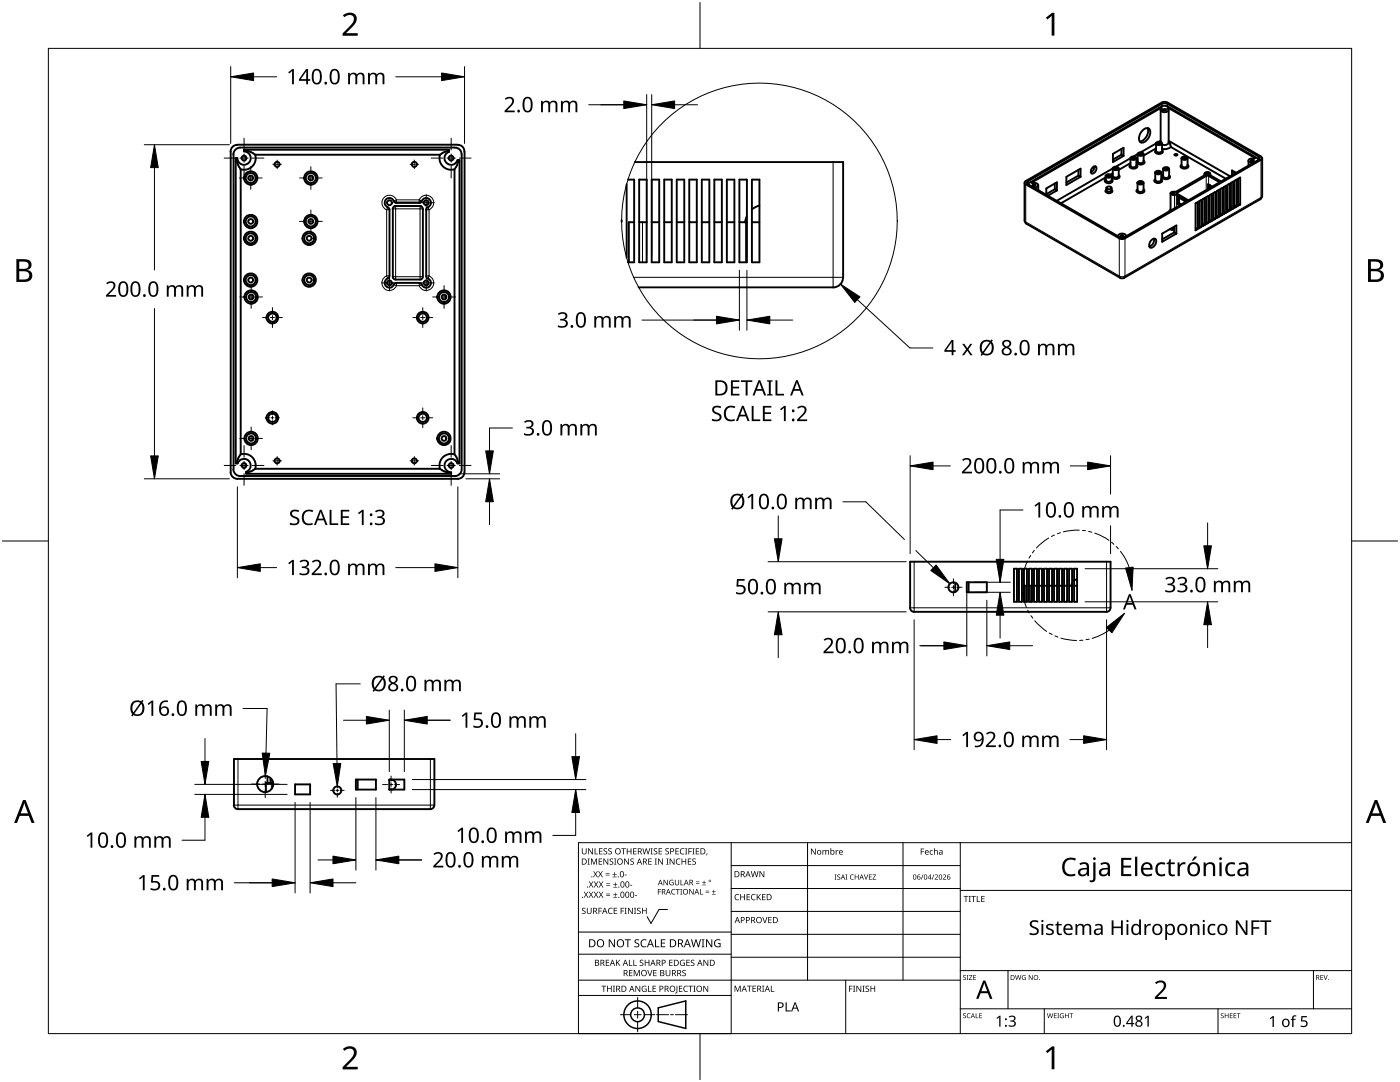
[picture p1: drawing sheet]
<svg xmlns="http://www.w3.org/2000/svg" width="279mm" height="216mm" viewBox="0 0 279 216" stroke-linecap="round" stroke-linejoin="round" font-family="sans-serif">
<g fill="none" stroke="#000" stroke-width=".38">
<path d="M46 30.2v64M46.6 30.8v62.8M47.2 31.5l.3 1.2 .5 1.1v56.8l-.5 .9-.3 .9M47.4 28.9a1.31 1.31 0 0 0-1.4 1.3M47.4 31.5h-.4v61h.4M47.4 28.9h44M47.9 29.5a1.35 1.35 0 0 0-1.3 1.3M48.7 30l1.2 .3 1 .6M50.9 30.9a2.33 2.33 0 0 1-2.9 2.9M87.8 30.9a2.32 2.32 0 0 0 2.9 2.9M87.8 30.9h-36.9M89.6 30.1l-1 .3-.8 .5"/>
<path d="M89.6 30.3a1.31 1.31 0 0 0-.5 2.2 1.31 1.31 0 0 0 2.2-.5M89.6 30.1h.1M89.6 30.3v-.4h-40.9v.3a1.33 1.33 0 0 1 1.3 1.3 1.33 1.33 0 0 1-1.3 1.4 1.33 1.33 0 0 1-1.3-1.3M90.8 29.5a1.28 1.28 0 0 1 1.3 1.3M90.8 29.4h-42.9M91.3 32h.4v60.5h-.4M91.4 28.9a1.24 1.24 0 0 1 1.3 1.3M91.5 32l-.3 1-.5 .8v56.8l.5 .9 .3 .9M91.5 32h.1M92.1 30.8v62.8M92.7 30.2v64M125.1 36.8v14.6"/>
<path d="M125.3 35.8h1.3v16.5h-1.3M126.7 32.3h41.6v23M127.6 35.8h1.5v16.5h-1.5zM130.1 35.8h1.5v16.5h-1.5zM132.6 35.8h1.5v16.5h-1.5zM135.1 35.8h1.5v16.5h-1.5zM137.6 35.8h1.5v16.5h-1.5zM140.1 35.8h1.5v16.5h-1.5zM142.6 35.8h1.5v16.5h-1.5zM145.1 35.8h1.5v16.5h-1.5zM147.6 35.8h1.5v16.5h-1.5zM150.1 35.8h1.5v16.5h-1.5z"/>
<path d="M204.5 36.5v7.5M204.7 36.2l-.2 .3 .2 .3M204.7 36.8l18.7 10.8M206.2 36.8h.3l.2 .2-.3 .1-.3-.1zM207.2 36.9v1M210.5 37.8l.4 .2M210.5 37.8l-1.7 .9M210.5 36.6v1.2M210.9 38l-1.8 1.1M210.9 38v-1.6l-2.1 1.2v1.3M212.8 35.3l2.8-1.7v1.7l-2.8 1.6zM215.2 35l.4 .3"/>
<path d="M215.2 35l-2.4 1.4M215.2 33.9v1.1M218 33.4l.5-.2h.2a.93 .93 0 0 1-.9 1.4 .87 .87 0 0 1 .2-1.2zM218.4 33.2l-.2 .7-.5 .5M220.6 35.8l-.1 .3a.89 .89 0 0 0 1.5 0l-.1-.3M220.7 35.4l-9 5.2M220.7 35.1v.8M220.7 34.9a.73 .73 0 0 1 1.2 .2 .73 .73 0 0 1-1.3 0zM220.8 37.8l-.2 .3a.79 .79 0 0 0 1.4 0l-.2-.3M220.8 37.5v.5a.58 .58 0 0 0 1 0v-.5M220.9 37.3l.2-.1a.54 .54 0 0 1 .7 .3l-.2 .2h-.5l-.3-.2zM221.1 35h.3l.1 .1-.3 .2-.2-.2z"/>
<path d="M221.9 35.1v.8a.73 .73 0 0 1-1.3 0M222 34.9l-.1 .3M222.1 33.6l-11.2 6.5M222.1 34.6l-.4 .2M222.1 33.6v1.5M222.1 30.7l2.1-1.2v1.6l-2.1 1.2zM222.1 33.4a.8 .8 0 0 1 1.2 .2 .73 .73 0 0 1-1.3 0zM222.5 33.5h.3l.1 .1-.3 .2-.2-.2zM223.3 34.9a.37 .37 0 0 1-.1 .7 .95 .95 0 0 1-1.3-.3M223.3 33.6v1.5a.73 .73 0 0 1-1.3 0M223.8 30.9l.4 .2M223.8 29.7v1.2"/>
<path d="M223.8 30.9l-1.7 .9M225.6 33.1a.69 .69 0 0 0 1.2 0M225.6 32.9l-.2 .3a.93 .93 0 0 0 1.6 0l-.2-.3M225.6 32.6l-2.3 1.3M225.6 31.6v1.4M225.6 31.6l-2.9 1.6M225.7 31.4l.2-.1a.62 .62 0 0 1 .9 .3 .69 .69 0 0 1-1.2 0zM226 31.4h.3l.2 .2-.3 .2-.3-.2zM226.8 31.6v1.4M227 37.8l-.2 .3a.93 .93 0 0 0 1.6 0l-.2-.3M227 36.5v1.4a.68 .68 0 0 0 .6 .4 .68 .68 0 0 0 .6-.4v-1.4M227 32.2a.69 .69 0 0 0 1.2 0"/>
<path d="M227 32.1l-.2 .3a.93 .93 0 0 0 1.6 0l-.2-.3M227 30.7v1.5M227 31.7l-.2 .2M227 30.7l-.8 .5M227.1 36.3a.73 .73 0 0 1 1.1 .2 .73 .73 0 0 1-1.2 0zM227.1 30.6a.76 .76 0 0 1 1.1 .1 .65 .65 0 0 1-.6 .4 .65 .65 0 0 1-.6-.4zM227.4 36.3h.4l.1 .2-.3 .2-.3-.2zM227.4 30.6l.5 .1-.3 .2-.3-.2zM227.9 26.1a.98 .98 0 0 1 1.6-.2 2.14 2.14 0 0 1-1.6 2.6 .76 .76 0 0 1-.6-1.1zM228.2 30.7v1.5M229 25.6a2.09 2.09 0 0 1-1.5 2.6M230.5 35.9a.69 .69 0 0 0 1.2 0"/>
<path d="M230.5 35.8l-.2 .3a.93 .93 0 0 0 1.6 0l-.2-.3M230.6 34.4v1.5M230.6 34.2a.57 .57 0 0 1 .7-.2 .57 .57 0 0 1 .4 .6 .7 .7 0 0 1-1.2-.2zM230.7 30l-.2 .3a.89 .89 0 0 0 1.6 0l-.2-.3M230.7 28.6l-3 1.8M230.7 28.6v1.5M230.7 29.6l-2.5 1.4M230.8 28.4a.78 .78 0 0 1 1.1 .2 .73 .73 0 0 1-1.2 0zM230.9 34.3l.5 .1-.3 .2-.3-.2zM231.1 28.5h.4l.1 .1-.3 .2-.3-.2zM231.6 28.3h.1M231.6 28.1l-.3 .2"/>
<path d="M231.6 21.9v6.4M231.7 21.5l.2 .1M231.7 21.5v.2M231.7 21.5l-25.8 14.9 .5 .1a.65 .65 0 0 1 .8 .5 .89 .89 0 0 1-1 .4M231.8 34.4v1.5M231.9 20.5l.5-.2 .6 .2M231.9 21.3l.7-.2 .4 .2M231.9 21.6l-.3 .3a.93 .93 0 0 0 1.6 0l-.2-.3M231.9 20.7l.3-.1 .8 .1M231.9 21.2l-26.8 15.5M231.9 20.5l-27.2 15.6M231.9 20.7l-26.7 15.4"/>
<path d="M231.9 28.6v1.5a.73 .73 0 0 1-1.2 0M232.1 35.2a.69 .69 0 0 0 1.2 0M232.1 35l-.2 .3a.93 .93 0 0 0 1.6 0l-.2-.3M232.1 33.7v1.4M232.2 33.5l.2-.1a.62 .62 0 0 1 .9 .3 .69 .69 0 0 1-1.2 0zM232.2 21.8h.4l.1 .1-.3 .2-.3-.2zM232.5 33.6l.4-.1 .1 .2-.3 .2-.3-.2zM233 21.2l18.3 10.6M233 20.7l18.2 10.5 .2 .2-.2 .5M233 20.5l18.7 10.7M233.1 21.5l-.1 .1M233.1 21.5l17.4 10-.2 .1"/>
<path d="M233.1 21.5v.2M233.2 28.5a.96 .96 0 0 1-1.3 .3M233.2 28.1l12.3 7.1M233.2 21.9v6.6M233.2 28.3h.1M233.2 28.3l.5 1M233.3 33.7v1.4M233.6 38.6v3.3M233.6 29.3l-.8 .4h-.9M233.7 29.3l10.9 6.4M234 38.4h.3l.1 .2-.3 .1-.3-.1zM234.4 30.8l.5-.1 .1 .2-.3 .2-.3-.2z"/>
<path d="M234.7 38.2l-.8 .1-.3 .3 .3 .2 .8 .1M234.8 38.9l1.9 1.1M234.9 38.4v.3M235 38.7l2.2 1.3M235.3 39.5v1M235.8 32.9l-.2 .3a.93 .93 0 0 0 1.6 0l-.2-.3M235.9 31.4l.2-.1a.63 .63 0 0 1 .9 .3 .69 .69 0 0 1-1.2 0zM236.2 31.4h.3l.2 .2-.3 .2-.3-.2zM237 31.5v1.5a.65 .65 0 0 1-.6 .4 .65 .65 0 0 1-.6-.4v-1.5M240 39.8l.4-.3v5.4l-.4 .2zM240.4 35v-.1a.52 .52 0 0 1 .6-.6 .52 .52 0 0 1 .5 .6l.1 .1M240.4 34.6v.4l-5.6 3.2"/>
<path d="M240.7 35.1h.4l2.2 1.2M240.7 39.3l.4-.2v5.4l-.4 .2zM240.7 35.1l-5.7 3.3M240.8 34.5h.3l.1 .2-.2 .1-.3-.1zM241 36.8l.9 .4M241.1 36.8v.9M241.4 38.9l.4-.2v5.4l-.4 .2zM241.5 37v.5M241.5 34.6v.4M241.6 35l1.9 1.1M242.1 38.5l.5-.2v5.4l-.5 .2zM242.8 38.1l.5-.2v5.4l-.5 .2z"/>
<path d="M243.2 36.3l.1 .1M243.5 36.1l.3 .1M243.5 37.7l.5-.2v5.4l-.5 .2zM244.3 37.3l.4-.2v5.3l-.4 .3zM245.7 36.5l.4-.3v5.4l-.4 .3zM246.3 34.3v.4M246.4 36.1l.4-.3v5.4l-.4 .3zM246.7 34.5l-.8-.5v.9M247.1 35.7l.4-.3v5.4l-.4 .3zM249.2 32v1M249.8 31.9l.4 .1-.3 .2-.3-.2zM250.3 31.7l-.4-.1a.54 .54 0 0 0-.7 .6l.4 .3h.5"/>
<path d="M251.2 31.9l-26.7 15.4-.6 .2-.5-.2-18.2-10.5-.3-.3 .3-.3M251.5 39.8l-27.2 15.6M251.6 31.2l.3 .4-.3 .3M251.7 31.9l-27.2 15.7M251.9 39.1l-.2 .5-.2 .2M251.9 31.6v7.5M77.7 55.1l-.1 .4a.99 .99 0 0 0-.5 1.6 .99 .99 0 0 0 1.6-.5l.4-.1M78.4 41.7v13.5l.3 .5 .3 .1M78.7 40.3l.4 .2M78.7 41.2l.3-.1-.3 .1-.3 .5M78.7 40.3h.1M78.7 41.2h.1"/>
<path d="M79.1 40.5l-.4-.2a.99 .99 0 0 0-1.7-.5 .99 .99 0 0 0 .6 1.7l.1 .4v13.1M79.1 40.4h4.6M79.1 56.4h4.6M83.7 40.5l.4-.2a.99 .99 0 0 1 1.6-.5 .99 .99 0 0 1-.5 1.7l-.2 .4 .1 13.1M83.8 41.1h-4.8M84 40.3l-.3 .2M84 41.2l-.2-.1a.49 .49 0 0 1 .6 .6M84.1 41.2h.1M84.1 40.3h.1M84.4 55.2l-.3 .5-.3 .1h-4.8M84.4 41.7v13.5M85 55.1l.2 .4a.99 .99 0 0 1 .5 1.6 .99 .99 0 0 1-1.6-.5l-.4-.1"/>
<path d="M124.1 43.9v.4M126.6 44.3h-1.1v8M127.5 57.3h38.8M127.6 44.3h1.5M131.6 44.3h-1.5M134.1 44.3h-1.5M136.6 44.3h-1.5M139.1 44.3h-1.5M141.6 44.3h-1.5M144.1 44.3h-1.5M146.6 44.3h-1.5M147.6 44.3h1.5"/>
<path d="M149.1 43.1l-.4 1.3M150.1 44.3h1.5M151.6 41l-.8 .3-.8 .5M168.2 55.4a1.98 1.98 0 0 1-2 2M204.5 44l.4 .7 18.6 10.7M223.1 47.1v.1a.83 .83 0 0 1 .8-.6 .83 .83 0 0 1 .8 .6M223.4 47.6l.5 .1 .6-.1M223.5 55.5h.8M223.7 47h.4l.1 .1-.3 .1-.3-.1zM224.7 47.1h.1M229.8 47.9l.5-.3 .2 .1a1.16 1.16 0 0 1-1 1.7 1.05 1.05 0 0 1 .3-1.5zM230.3 47.6a1.35 1.35 0 0 1-.9 1.6"/>
<path d="M231.9 46.6l2.9-1.6v1.6l-2.9 1.6zM233.5 45.7l.8 .1M233.6 41.9h.1M234.3 45.6h-.5M234.3 45.2v1.2M234.3 46.4l.5 .2M234.3 46.4l-2.4 1.4M235 40.7l.5 .2M235.3 40.5l-.3 .2M235.3 40.5l.5 .3M236.4 40.4v-.3l-1.4-.8v1.4M236.7 40l.1 .2"/>
<path d="M238.6 40.6l.4-.3v5.4l-.4 .3zM238.6 45.5l.4 .2M239.3 40.2l.4-.3v5.4l-.4 .3zM239.3 45.1l.4 .2M240 44.7l.4 .2M240.7 44.2l.4 .3M241.4 43.8l.4 .3M242.1 43.4l.5 .3M242.8 43l.5 .3M243.5 42.6l.5 .3M244.3 42.2l.4 .2M245 41.8l.4 .2"/>
<path d="M245.4 42l-.4 .3M245.4 42v-5.3l-.4 .2v5.4M245.7 41.4l.4 .2M246.4 41l.4 .2M247.1 40.6l.4 .2M46 94.2a1.36 1.36 0 0 0 1.4 1.3h44a1.29 1.29 0 0 0 1.3-1.3M46.6 93.7a1.42 1.42 0 0 0 1.3 1.3M47.2 92.4v.1M47.4 92.5a1.33 1.33 0 0 1 2.2-.6 1.33 1.33 0 0 1-.5 2.2M48 90.7a2.31 2.31 0 0 1 2.9 2.9M49.1 94.1v.4h40.9v-.3M49.1 94.3h.1"/>
<path d="M50.9 93.5l-.8 .5-1 .3M50.9 93.5h36.9M87.8 93.5l1 .6 1.2 .3M90.7 90.7a2.31 2.31 0 0 0-2.9 2.9M91.3 92.5a1.32 1.32 0 0 0-2.4-.4 1.32 1.32 0 0 0 1.1 2.1M91.5 92.4v.1M92.1 93.7a1.31 1.31 0 0 1-1.3 1.3h-42.9M190.6 116.2v1.9M192.9 116.2h4v2h-4zM193.3 116.2v2M202.4 113.5h.6v6.6h-.6zM203.4 113.5h.6v6.6h-.6z"/>
<path d="M204.4 113.5h.6v6.6h-.6zM205 116.9h-.5v3.2M205.4 113.5h.6v6.6h-.6zM205.4 116.9h.5M206 116.9h-.1M206.4 113.5h.6v6.6h-.6zM207 116.9h-.6M207.4 113.5h.6v6.6h-.6zM208 116.9h-.6M208.4 113.5h.6v6.6h-.6zM209 116.9h-.6M209.4 113.5h.6v6.6h-.6z"/>
<path d="M210 116.9h-.6M210.4 113.5h.6v6.6h-.6zM211 116.9h-.6M211.4 113.5h.6v6.6h-.6zM212 116.9h-.6M212.4 113.5h.6v6.6h-.6zM213 116.9h-.6M213.4 113.5h.6v6.6h-.6zM213.4 116.9h.6M214 116.4l-.2 .5M214.4 113.5h.6v6.6h-.6zM214.4 116.9h.6"/>
<path d="M214.9 115.6l-.6 .3M181.6 121.3a.85 .85 0 0 0 .8 .8M181.6 121.3v-9.2h40v9.2a.78 .78 0 0 1-.8 .8h-38.4M53.4 154.9v1.4M54 155.2v1.1M54.4 155.8v.5M54.5 156.3h-1.4v1.7M58.9 156.5h3v2h-3zM71 155.6h4v2h-4zM71.4 155.6v2M77.7 155.7a1 1 0 0 1 1.3 .9 1 1 0 0 1-1.3 .9M77.7 155.6h3v2h-3z"/>
<path d="M46.7 160.7a.87 .87 0 0 0 .8 .8M86.7 160.7a.77 .77 0 0 1-.8 .8h-38.4M86.7 160.7v-9.2h-40v9.2"/>
<circle cx="48.7" cy="31.5" r=".47"/>
<circle cx="50" cy="35.5" r=".99"/>
<circle cx="50" cy="35.5" r=".48"/>
<circle cx="50" cy="35.5" r="1.34"/>
<circle cx="55.3" cy="32.8" r=".5"/>
<circle cx="62" cy="35.5" r=".47"/>
<circle cx="62" cy="35.5" r="1"/>
<circle cx="62" cy="35.5" r="1.33"/>
<circle cx="82.7" cy="32.8" r=".5"/>
<circle cx="90" cy="31.5" r=".48"/>
<circle cx="50" cy="44.2" r=".99"/>
<circle cx="50" cy="55.9" r=".99"/>
<circle cx="50" cy="47.6" r=".99"/>
<circle cx="50" cy="47.5" r="1.34"/>
<circle cx="50" cy="55.9" r=".48"/>
<circle cx="50" cy="55.9" r="1.34"/>
<circle cx="50" cy="47.6" r=".48"/>
<circle cx="50" cy="44.2" r="1.34"/>
<circle cx="50" cy="44.2" r=".47"/>
<circle cx="50.1" cy="59.3" r=".99"/>
<circle cx="50.1" cy="59.3" r=".48"/>
<circle cx="50.1" cy="59.3" r="1.34"/>
<circle cx="61.7" cy="55.9" r="1"/>
<circle cx="61.7" cy="47.6" r="1"/>
<circle cx="61.7" cy="47.6" r="1.33"/>
<circle cx="61.7" cy="55.9" r=".49"/>
<circle cx="61.7" cy="55.9" r="1.33"/>
<circle cx="61.7" cy="47.6" r=".49"/>
<circle cx="62" cy="44.2" r=".47"/>
<circle cx="62" cy="44.2" r="1.01"/>
<circle cx="62" cy="44.2" r="1.33"/>
<circle cx="77.7" cy="40.4" r=".48"/>
<circle cx="77.7" cy="56.4" r=".48"/>
<circle cx="85" cy="40.4" r=".48"/>
<circle cx="85" cy="56.4" r=".48"/>
<circle cx="88.6" cy="59.3" r=".47"/>
<circle cx="88.6" cy="59.3" r="1.35"/>
<circle cx="88.6" cy="59.3" r="1"/>
<circle cx="54.3" cy="63.4" r="1.18"/>
<circle cx="54.4" cy="63.4" r=".84"/>
<circle cx="84.4" cy="63.4" r=".82"/>
<circle cx="84.4" cy="63.4" r="1.17"/>
<circle cx="48.7" cy="92.9" r=".47"/>
<circle cx="50.1" cy="87.5" r=".99"/>
<circle cx="50.1" cy="87.5" r="1.34"/>
<circle cx="50.1" cy="87.5" r=".47"/>
<circle cx="54.3" cy="83.4" r="1.18"/>
<circle cx="54.4" cy="83.4" r=".83"/>
<circle cx="55.3" cy="92" r=".5"/>
<circle cx="82.7" cy="92" r=".5"/>
<circle cx="84.4" cy="83.4" r=".82"/>
<circle cx="84.4" cy="83.4" r="1.17"/>
<circle cx="88.6" cy="87.5" r="1.34"/>
<circle cx="88.6" cy="87.5" r=".47"/>
<circle cx="88.6" cy="87.5" r="1.01"/>
<circle cx="90" cy="92.9" r=".48"/>
<circle cx="190.3" cy="117.2" r="1"/>
<circle cx="52.9" cy="156.5" r="1.61"/>
<circle cx="67.3" cy="157.7" r=".81"/>
</g>
<g fill="none" stroke="#000" stroke-width=".2">
<path d="M79.1 39.9a1.51 1.51 0 0 0-2.4-.5 1.51 1.51 0 0 0 .4 2.5M79.1 39.9l-.5 .2M79.1 39.9v.5M83.7 39.9a1.51 1.51 0 0 1 2.4-.5 1.51 1.51 0 0 1-.5 2.5M83.7 39.9h-4.6M83.7 39.9v.5M83.7 39.9l.5 .2M166.3 32.3v25M204.7 36.8v7.5l18.7 10.8M205.2 36.1v.5M231.9 20.7v.5M233 20.7v.5"/>
<path d="M234.4 38.9v2.7M234.8 38.9v2.5M235 38.4v.3M240.4 34.8v.1M240.7 35.1v2.8M241.2 35.1v1.7M241.5 34.8v.1M241.5 37v.5M243.3 36.3v.1M251.2 31.2v.5M251.7 31.9v7.5l-27.2 15.7M251.9 39.1l-.4 .7"/>
<path d="M77.1 55.1a1.51 1.51 0 0 0-.4 2.4 1.51 1.51 0 0 0 2.4-.5M77.2 41.8v13.2M77.2 55l.2 .6M77.4 41.3l-.2 .5M77.7 55h-.5M77.7 41.8h-.5M78.4 41.7h6M78.4 55.2h6M78.6 56.8l.5 .2M79 41.1v14.7M79.1 56.4v.6M83.7 56.4v.6"/>
<path d="M83.7 57h-4.6M83.8 41.1v14.7M84.2 56.8l-.5 .2M85.1 55h.5M85.1 41.8h.5M85.4 41.3l.2 .5M85.6 55.1a1.5 1.5 0 0 1 .5 2.4 1.5 1.5 0 0 1-2.4-.5M85.6 41.8v13.2M85.6 55l-.2 .6M126.5 55.3h41.8M128.2 44.3v8M129 44.3v8"/>
<path d="M148.8 44.3v8M204.5 44l.4 .7M223.4 55.1l.1 .4M223.4 55.1l.5 .1 .6-.1M223.4 47.6v7.5M224.5 55.1l-.2 .4M224.5 47.6v7.5M233.6 41.8l-.3 .2v.2M233.6 41.9v.1M236.7 40v.2M182.4 112.1v10M205.6 116.9v3.2"/>
<path d="M205.9 116.9v3.2M213.9 116.9v3.2M220.8 112.1v10M181.6 121.3h40M47.5 151.5v10M54.2 156.3v1.2M54.5 156.3v.6M85.9 151.5v10M46.7 160.7h40"/>
</g>
<circle cx="151.6" cy="44.1" r="27.5" fill="none" stroke="#000" stroke-width=".2"/>
<path d="M9.7 9.7h260v196.5h-260z" fill="none" stroke="#000" stroke-width=".2"/>
<path d="M139.7 .5v9.2M.5 108h9.2M269.7 108h9.2M139.7 206.2v9.2" fill="none" stroke="#000" stroke-width=".2"/>
<g fill="#000">
<path d="M68.4 3.1a1.64 1.64 0 0 1 2.8 .4 2.52 2.52 0 0 1-1.2 2.2l-.9 .9h2.3v.5h-3v-.4l1.2-1.2a1.95 1.95 0 0 0 .9-2.2 1.23 1.23 0 0 0-1.8 .1zM208.7 3.5l1.3-.9h.4v4.5h-.5v-4l-.9 .8zM68.4 209.3a1.64 1.64 0 0 1 2.8 .4 2.52 2.52 0 0 1-1.2 2.2l-.9 1h2.3v.5h-3v-.5l1.2-1.2a1.95 1.95 0 0 0 .9-2.1 1.23 1.23 0 0 0-1.8 .1zM208.7 209.8l1.3-1h.4v4.6h-.5v-4l-.9 .7z"/>
<path d="M3.3 51.7h1.3a1.28 1.28 0 0 1 1.7 1.3 1.04 1.04 0 0 1-.9 .9 1.23 1.23 0 0 1 1 1.5 1.23 1.23 0 0 1-1.5 .9h-1.6zM3.8 54.1v1.7h1a.86 .86 0 0 0 1-.9 .86 .86 0 0 0-1.1-.8zM3.8 52.2v1.4h.9a.78 .78 0 0 0 1-.7 .78 .78 0 0 0-1.1-.7z"/>
<path d="M273 51.7h1.3a1.28 1.28 0 0 1 1.7 1.3 1.04 1.04 0 0 1-.8 .9 1.23 1.23 0 0 1 1 1.5 1.23 1.23 0 0 1-1.6 .9h-1.6zM273.6 54.1v1.7h.9a.86 .86 0 0 0 1.1-.9 .86 .86 0 0 0-1.1-.8zM273.6 52.2v1.4h.8a.78 .78 0 0 0 1-.7 .78 .78 0 0 0-1.1-.7z"/>
<path d="M4.6 159.6h.5l1.8 4.6h-.6l-.6-1.4h-1.8l-.5 1.4h-.6zM4.8 160.2l-.7 2.1h1.5z"/>
<path d="M274.3 159.6h.6l1.7 4.6h-.6l-.5-1.4h-1.8l-.6 1.4h-.5zM274.6 160.2l-.7 2.1h1.4z"/>
</g>
<g fill="none" stroke="#000" stroke-width=".2">
<path d="M145.9 168.1v38.1h-30.5v-38.1h154.3M145.9 172.7h45.7M145.9 177.3h45.7M161.2 168.1v27.5M180.2 168.1v27.5M191.6 168.1v38.1M191.6 177.7h78.1M115.4 198.6h30.5M115.4 195.6h76.2M115.4 190.4h30.5M115.4 186h30.5M127.3 199v2.1"/>
<path d="M133.2 181.5h-1.7l-1.6 2.8-.7-1.4M145.9 181.9h45.7M145.9 186.4h45.7M145.9 191h45.7M168.8 195.6v10.6M191.6 193.7h78.1M201.2 193.7v7.6M262.1 193.7v7.6M123.8 202.5h2.1M126.6 202.5h1.3M127.3 201.8v1.4M127.3 203.8v2.1"/>
<path d="M128.6 202.5h2.1M131 202.5h2.4M133.8 202.5h.6M134.8 202.5h2.4M191.6 201.3h78.1M208.4 201.3v4.9M243.1 201.3v4.9"/>
</g>
<g fill="#000">
<path d="M116.1 169.3h.2v.8a.32 .32 0 0 0 .3 .3 .32 .32 0 0 0 .3-.3v-.8h.2v.8a.47 .47 0 0 1-.5 .4 .47 .47 0 0 1-.5-.5zM116.5 177.9h.2l.3 .5 .3-.5h.1l-.4 .6 .4 .6h-.1l-.3-.5-.4 .5h-.1l.4-.6zM117.3 171.3h.4l-.1 .1v1l.1 .1h-.4l.1-.1v-1zM117.4 169.3h.2l.6 1v-1h.1v1.2h-.1l-.7-1v1h-.1zM117.5 177.9h.2l.3 .5 .3-.5h.1l-.4 .6 .4 .6h-.1l-.4-.5-.3 .5h-.1l.4-.6zM117.5 175.9h.2l.3 .5 .3-.5h.1l-.4 .6 .5 .6h-.2l-.3-.5-.4 .5h-.1l.4-.6zM117.9 171.3h.3l.3 1 .4-1h.3v1.2h-.2v-1l-.4 1h-.1l-.4-1v1h-.2zM118.7 169.3h.1v1h.6v.2h-.7zM118.4 173.8h.1l.3 .5 .3-.5h.2l-.4 .6 .4 .7h-.1l-.4-.6-.3 .6h-.1l.4-.7zM118.5 177.9h.2l.2 .5 .3-.5h.2l-.4 .6 .4 .6h-.1l-.4-.5-.3 .5h-.1l.4-.6zM118.5 175.9h.2l.3 .5 .3-.5h.1l-.4 .6 .4 .6h-.1l-.3-.5-.4 .5h-.1l.4-.6zM119.5 171.3h.7v.1h-.6v.4h.5v.2h-.5v.4h.6v.1h-.7z"/>
<path d="M119.6 169.3h.6v.1h-.5v.4h.5v.1h-.5v.4h.5v.2h-.6zM119.4 173.8h.1l.3 .5 .3-.5h.2l-.4 .6 .4 .7h-.1l-.4-.6-.3 .6h-.2l.5-.7zM119.5 177.9h.1l.3 .5 .3-.5h.2l-.4 .6 .4 .6h-.1l-.4-.5-.3 .5h-.1l.4-.6zM119.5 175.9h.2l.3 .5 .3-.5h.1l-.4 .6 .4 .6h-.1l-.4-.5-.3 .5h-.1l.4-.6zM120.9 174.6h.8v.1h-.8zM120.9 174.2h.8v.1h-.8zM121 178.7h.8v.1h-.8zM121 178.3h.8v.1h-.8zM121 176.6h.8v.1h-.8zM121 176.3h.8v.1h-.8zM120.5 169.4l.4-.1h.3l-.1 .1a.25 .25 0 0 0-.4-.1 .25 .25 0 0 0 0 .4l.4 .3 .1 .2-.3 .3-.5-.1v-.1h.2a.27 .27 0 0 0 .4-.1 .27 .27 0 0 0-.3-.3l-.2-.2zM120.4 171.3h.2l.7 1-.1-1h.2v1.2h-.2l-.6-1v1h-.2z"/>
<path d="M121.4 169.4l.5-.1h.2v.1a.25 .25 0 0 0-.4-.1 .25 .25 0 0 0 0 .4l.4 .3v.2l-.2 .3-.5-.1v-.1h.1a.27 .27 0 0 0 .5-.1 .27 .27 0 0 0-.4-.3l-.2-.2zM122.3 174.9h.8v.2h-.8zM122.4 179h.8v.1h-.8zM122.4 177h.8v.1h-.8zM121.7 171.4l.4-.1 .3 .1-.1 .1a.25 .25 0 0 0-.4-.1 .25 .25 0 0 0 0 .4 .42 .42 0 0 1 .5 .5 .42 .42 0 0 1-.7 .2l-.1-.2 .2 .1a.27 .27 0 0 0 .5-.2 .27 .27 0 0 0-.4-.3l-.2-.2zM122.6 174h.1v.4h.4v.1h-.4v.4h-.1v-.4h-.3v-.1h.3zM122.7 178.1h.1v.4h.4v.1h-.4v.3h-.1v-.3h-.3v-.1h.3zM122.7 176.1h.2v.3h.3v.2h-.3v.3h-.2v-.3h-.3v-.2h.3zM122.6 171.3h.4l-.1 .1v1l.1 .1h-.4l.1-.1v-1zM124 169.3h.9v.1h-.4v1.1h-.1v-1.1h-.4zM124.7 174.5h.4v.2h-.4zM124.6 171.3h.1l.7 1v-1h.1v1.2h-.2l-.6-1v1h-.1z"/>
<path d="M125.7 176.6h.5v.1h-.5zM125.1 169.3h.1v.5h.7v-.5h.1v1.2h-.1v-.6h-.7v.6h-.1zM125.8 171.4l.5-.1 .2 .1v.1a.25 .25 0 0 0-.4-.1 .25 .25 0 0 0 0 .4 .42 .42 0 0 1 .4 .5 .42 .42 0 0 1-.7 .2v-.2l.1 .1a.27 .27 0 0 0 .5-.2 .27 .27 0 0 0-.4-.3l-.2-.2zM126.7 178.6h.4v.2h-.4zM126.4 169.3h.6v.1h-.5v.4h.5v.1h-.5v.4h.5v.2h-.6zM128.2 169.3h.2l.2 1 .3-1h.2l.2 1 .3-1h.1l-.3 1.2h-.1l-.3-1.1-.3 1.1h-.2zM129.4 171.3h.7v.1h-.6v.4h.5v.2h-.5v.4h.6v.1h-.7zM129.8 169.3h.5l-.2 .1v1l.2 .1h-.5l.2-.1v-1zM130.7 171.3h.4l-.1 .1v1l.1 .1h-.4l.1-.1v-1zM130.5 169.4l.4-.1h.3l-.1 .1a.25 .25 0 0 0-.4-.1 .25 .25 0 0 0 0 .4l.4 .3 .1 .2-.2 .3-.6-.1v-.1h.2a.27 .27 0 0 0 .4-.1 .27 .27 0 0 0-.3-.3l-.2-.2zM131.3 177.4h.6v.1h-.5v.4h.5v.1h-.5v.5h-.1zM131.4 169.3h.7v.1h-.5v.4h.5v.1h-.5v.4h.5v.2h-.7z"/>
<path d="M131.3 171.3h.2l.7 1v-1h.1v1.2h-.2l-.6-1v1h-.2zM132.4 175.6h.2l.6 .9v-.9h.1v1h-.2l-.6-.9v.9h-.1zM133 171.3h.4l-.1 .1v1l.1 .1h-.4l.1-.1v-1zM132.8 169.4l.4-.1h.3l-.1 .1a.25 .25 0 0 0-.3-.1 .25 .25 0 0 0 0 .4l.4 .3v.2l-.2 .3-.5-.1v-.1h.1a.27 .27 0 0 0 .5-.1 .27 .27 0 0 0-.4-.3l-.2-.2zM133.7 175.7l.5-.2 .2 .1v.1a.45 .45 0 0 0-.7 .4 .45 .45 0 0 0 .6 .4v-.3h-.2v-.1h.3v.5a.6 .6 0 0 1-.8-.1 .6 .6 0 0 1 .1-.8zM134.1 177.5l.4-.1h.3l-.1 .2a.44 .44 0 0 0-.6 .4 .44 .44 0 0 0 .6 .3 .52 .52 0 0 1-.7 0 .52 .52 0 0 1 .1-.8zM133.6 171.3h.2l.7 1v-1h.1v1.2h-.2l-.6-1v1h-.2zM134.9 177.4h.8v.1h-.4v1h-.1v-1h-.3zM135 171.5l.5-.2 .3 .1-.1 .1a.49 .49 0 0 0-.7 .4 .49 .49 0 0 0 .7 .5 .52 .52 0 0 1-.6 0 .52 .52 0 0 1-.2-.6zM134.8 169.3h.7v.1h-.6v.4h.5v.1h-.5v.4h.6v.2h-.7zM134.7 175.6h.1v.7a.28 .28 0 0 0 .3 .2 .28 .28 0 0 0 .3-.2v-.7h.1v.7a.42 .42 0 0 1-.4 .4 .42 .42 0 0 1-.4-.4zM135.8 175.6h.2v.9h.4v.1h-.6z"/>
<path d="M135.8 177.4h.3l-.1 .1v.9l.1 .1h-.3l.1-.1v-.9zM135.8 169.4l.4-.1h.4l-.1 .1h-.2a.49 .49 0 0 0-.4 .6 .49 .49 0 0 0 .7 .3 .52 .52 0 0 1-.7 .1 .52 .52 0 0 1-.2-.6zM136 171.3h.2v.5h.6v-.5h.1v1.2h-.1v-.5h-.6v.5h-.2zM136.7 169.3h.5l-.2 .1v1l.2 .1h-.5l.2-.1v-1zM137.4 169.3h.7v.1h-.6v.4h.5v.2h-.5v.5h-.1zM137.3 171.3h.7v.1h-.6v.4h.5v.2h-.5v.4h.6v.1h-.7zM137.6 177.4h.1l.6 .9v-.9h.1v1.1h-.1l-.6-.9v.9h-.1zM138.2 169.3h.4l-.1 .1v1l.1 .1h-.4l.1-.1v-1zM138.9 176.2h.7v.1h-.7zM138.9 175.9h.7v.1h-.7zM138.2 171.4l.4-.1 .3 .1-.1 .1a.25 .25 0 0 0-.4-.1 .25 .25 0 0 0 0 .4 .42 .42 0 0 1 .5 .5 .42 .42 0 0 1-.7 .2l-.1-.2 .2 .1a.27 .27 0 0 0 .5-.2 .27 .27 0 0 0-.4-.3l-.2-.2zM138.9 169.3h.6v.1h-.5v.4h.5v.1h-.5v.4h.5v.2h-.6z"/>
<path d="M139.7 177.4h.1v1h.5v.1h-.6zM140.1 176.5h.8v.1h-.8zM140.5 175.7h.1v.3h.3v.2h-.3v.3h-.1v-.3h-.4v-.2h.4zM140.8 178h.7v.2h-.7zM140.8 177.7h.7v.1h-.7zM141 170.3h.2l-.3 .4zM142.1 178.4h.7v.1h-.7zM142.4 177.6h.1v.3h.3v.1h-.3v.3h-.1v-.3h-.3v-.1h.3zM146.8 178.6l.4-.2 .3 .1v.1a.49 .49 0 0 0-.7 .4 .49 .49 0 0 0 .7 .5 .52 .52 0 0 1-.7 0 .52 .52 0 0 1-.2-.6zM147.7 178.4h.2v.5h.6v-.5h.2v1.2h-.2v-.5h-.6v.5h-.2zM149 178.4h.7v.1h-.5v.4h.4v.2h-.4v.4h.5v.1h-.7zM150 178.6l.5-.2 .3 .1-.1 .1a.49 .49 0 0 0-.7 .4 .49 .49 0 0 0 .8 .5 .52 .52 0 0 1-.7 0 .52 .52 0 0 1-.2-.6z"/>
<path d="M149.8 173.8h.2l.3 1.1 .2-1.1h.2l.3 1.1 .2-1.1h.2l-.3 1.2h-.2l-.3-1-.3 1h-.1zM151 178.4h.2v.6l.5-.6h.2l-.5 .5 .5 .7h-.2l-.4-.6-.1 .6h-.2zM151.6 173.8h.1l.7 1v-1h.1v1.2h-.1l-.7-1v1h-.1zM152.1 178.4h.7v.1h-.6v.4h.5v.2h-.5v.4h.6v.1h-.7zM161.8 169.3h.2l.7 1v-1h.1v1.2h-.2l-.6-1v1h-.2zM164.1 169.6l.2 .2 .3-.2a.35 .35 0 0 0 .5 0l.3 .2 .1 .7h-.2v-.5a.22 .22 0 0 0-.3-.3 .22 .22 0 0 0-.1 .3v.5h-.2v-.5a.23 .23 0 0 0-.3-.3 .23 .23 0 0 0-.1 .4v.4h-.2zM166.6 174.5h.3l-.1 .1v.8l.1 .1h-.3l.1-.1v-.8zM166.8 169.6l.1 .2 .4-.2-.3 .3-.1 .6h-.1zM167.1 174.6l.4-.1h.2l-.1 .1a.24 .24 0 0 0-.3 0 .24 .24 0 0 0-.1 .3 .24 .24 0 0 0 .3 .1l.2 .2-.1 .3h-.4l-.1-.1a.26 .26 0 0 0 .4 0 .26 .26 0 0 0 0-.3 .26 .26 0 0 0-.3-.1zM168.7 174.5h.4l-.1 .1v.8l.1 .1h-.4l.2-.1v-.8zM169.8 174.6l.2-.1h.4l-.3 .1a.42 .42 0 0 0-.3 .5 .42 .42 0 0 0 .6 .3 .48 .48 0 0 1-.7-.1 .48 .48 0 0 1 .1-.7zM170.6 174.5h.1v.4h.5v-.4h.2v1h-.2v-.5h-.5v.5h-.1z"/>
<path d="M172.4 174.5h.1l.3 .9 .3-.9h.2l-.4 1h-.1zM173.4 174.5h.6v.1h-.5v.3h.5v.1h-.5v.4h.5v.1h-.6zM174.1 174.5h.7l-.5 .9h.5v.1h-.7l.6-.9h-.6zM183.8 169.3h.6v.2h-.5v.4h.5v.1h-.5v.5h-.1zM184.2 174.5h.1l-.4 1h-.1zM185.6 169.7l.4-.1 .2 .1-.1 .1a.33 .33 0 0 0-.4 .3 .33 .33 0 0 0 .5 .3 .42 .42 0 0 1-.7 0 .42 .42 0 0 1 .1-.7zM186.3 174.5h.2l-.4 1h-.2zM186.4 169.2h.1v.6a.35 .35 0 0 1 .4-.2 .35 .35 0 0 1 .3 .3v.6h-.2v-.5a.24 .24 0 0 0-.3-.3 .24 .24 0 0 0-.2 .4v.4h-.1zM186.5 174.6a.37 .37 0 0 1 .6 0 .37 .37 0 0 1-.2 .6l-.2 .2h.5v.1h-.7l.3-.4a.27 .27 0 0 0 .3-.3 .27 .27 0 0 0-.4-.2zM188.2 174.6a.37 .37 0 0 1 .6 0 .37 .37 0 0 1-.3 .6l-.2 .2h.5v.1h-.6l.2-.4a.27 .27 0 0 0 .3-.3 .27 .27 0 0 0-.4-.2zM192.3 178.8h.9v.1h-.3v1.1h-.2v-1.1h-.4zM193.3 178.8h.5l-.2 .1v1l.2 .1h-.5l.2-.1v-1z"/>
<path d="M193.8 178.8h1v.1h-.4v1.1h-.2v-1.1h-.4zM194.9 178.8h.2v1.1h.5v.1h-.7zM195.8 178.8h.7v.1h-.5v.4h.5v.1h-.5v.5h.5v.1h-.7zM212.4 171.6a2.04 2.04 0 0 1 2.3-.3l-.2 .4a1.38 1.38 0 0 0-1.6 .1 1.38 1.38 0 0 0-.4 1.5 1.36 1.36 0 0 0 2.1 1v.4a1.82 1.82 0 0 1-2.1-.2 1.82 1.82 0 0 1-.5-2zM218.2 172.1h.4v3.1a.71 .71 0 0 1-.7 .8h-.4v-.4a.44 .44 0 0 0 .5 .1 .44 .44 0 0 0 .2-.5zM223.8 171.2h2v.4h-1.6v1.1h1.5v.4h-1.5v1.3h1.6v.4h-2zM230.9 172.4l.5-.3 .6-.1 .6 .2-.2 .4a1.01 1.01 0 0 0-1.4 .6 1.01 1.01 0 0 0 1 1.3l.5-.2v.4a1.37 1.37 0 0 1-1.6-.2 1.37 1.37 0 0 1-.2-1.6zM233.4 171.5h.3v.6h.7v.3h-.7v1.6a.51 .51 0 0 0 .2 .5 .51 .51 0 0 0 .6-.1v.4a.83 .83 0 0 1-1.3-.8v-1.6h-.4v-.2l.4-.2zM235 172.1h.4v.5l.5-.5h.7v.4h-.6a.87 .87 0 0 0-.5 .9v1.4h-.5zM238.4 170.9h.5l-.1 .2a.89 .89 0 0 1-.9 .6zM240.2 172.1h.4v.4a1.04 1.04 0 0 1 1.2-.4 1.04 1.04 0 0 1 .7 .9v1.8h-.4v-1.7a.73 .73 0 0 0-.9-.7 .73 .73 0 0 0-.5 1v1.4h-.5zM244.9 172.4l.5-.3 .6-.1 .5 .2-.1 .4a1.01 1.01 0 0 0-1.4 .6 1.01 1.01 0 0 0 .9 1.3l.6-.2v.4a1.37 1.37 0 0 1-1.7-.2 1.37 1.37 0 0 1-.2-1.6z"/>
<path d="M116.2 181.3l.4-.2 .3 .1-.1 .1a.25 .25 0 0 0-.4-.1 .25 .25 0 0 0 0 .4l.4 .2 .1 .3-.3 .3-.5-.1v-.1h.2a.27 .27 0 0 0 .4-.1 .27 .27 0 0 0-.3-.3l-.2-.2zM117.1 181.1h.2v.8a.32 .32 0 0 0 .3 .3 .32 .32 0 0 0 .3-.3v-.8h.2v.8a.47 .47 0 0 1-.5 .5 .47 .47 0 0 1-.5-.5zM119.4 181.1h.7v.2h-.5v.4h.5v.1h-.5v.6h-.2zM120 196.7h1v.1h-.4v1.1h-.2v-1.1h-.4zM120.9 191.5h.7v.1h-.5v.4h.4v.2h-.4v.4h.5v.1h-.7zM121.5 181.3l.4-.2 .4 .1-.1 .1a.49 .49 0 0 0-.7 .5 .49 .49 0 0 0 .7 .4 .52 .52 0 0 1-.6 .1 .52 .52 0 0 1-.3-.6zM121.1 196.7h.2v.5h.6v-.5h.2v1.2h-.2v-.6h-.6v.6h-.2zM121.5 187.4h.2l.9 1.3v-1.3h.1v1.6h-.2l-.8-1.3v1.3h-.2zM122.3 196.7h.4l-.1 .1v1l.1 .1h-.4l.2-.1v-1zM122.5 181.1h.7v.2h-.6v.4h.5v.1h-.5v.4h.6v.2h-.7zM122.9 191.5h.2v.6l.5-.6h.2l-.5 .5 .5 .7h-.2l-.4-.6-.1 .6h-.2zM123.9 181.1h.6v.2h-.5v.4h.5v.1h-.5v.6h-.1z"/>
<path d="M124.7 181.1h.4l-.2 .2v.9l.2 .2h-.4l.1-.2v-.9zM124.7 187.4h1.2v.2h-.5v1.4h-.2v-1.4h-.5zM125.5 191.5h.2v1.1h.5v.1h-.7zM125.5 193.6h.7v.1h-.5v.4h.5v.1h-.5v.4h.5v.2h-.7zM125.3 181.1h.2l.7 1.1-.1-1.1h.2v1.3h-.2l-.6-1v1h-.2zM126.4 191.5h.2v1.1h.5v.1h-.7zM126.5 181.1h.5l-.2 .2v.9l.2 .2h-.5l.2-.2v-.9zM126.5 193.6h.2l.4 1 .4-1h.2v1.2h-.2v-1.1l-.4 1.1h-.1l-.4-1.1v1.1h-.1zM126.7 187.6l.3-.2 .6 .1-.2 .1a.33 .33 0 0 0-.6 .2 .33 .33 0 0 0 .4 .4 .47 .47 0 0 1 .4 .6 .47 .47 0 0 1-.7 .2h-.3v-.2h.2a.35 .35 0 0 0 .6-.2 .35 .35 0 0 0-.5-.4l-.3-.2zM126.8 196.7h.2l.6 1v-1h.2v1.2h-.2l-.7-1 .1 1h-.2zM127.2 181.3l.4-.2 .3 .1-.1 .1a.25 .25 0 0 0-.4-.1 .25 .25 0 0 0 0 .4l.4 .2 .1 .3-.3 .3-.5-.1v-.1h.2a.27 .27 0 0 0 .4-.1 .27 .27 0 0 0-.3-.3l-.2-.2zM127.7 191.6l.5-.1 .2 .1v.1a.25 .25 0 0 0-.4-.1 .25 .25 0 0 0 0 .4l.4 .2v.3l-.2 .2h-.5v-.2l.1 .1a.27 .27 0 0 0 .5-.2 .27 .27 0 0 0-.4-.3l-.2-.2z"/>
<path d="M128 187.6l.6-.2 .4 .1v.2a.64 .64 0 0 0-1 .5 .64 .64 0 0 0 1 .6v.2a.83 .83 0 0 1-1.1-.3 .83 .83 0 0 1 .1-1.1zM128.2 196.8l.6-.1 .2 .1v.1a.5 .5 0 0 0-.8 .4 .5 .5 0 0 0 .7 .5v-.4h-.3v-.1h.4v.6a.66 .66 0 0 1-.8-.2 .66 .66 0 0 1 0-.9zM128.1 181.1h.2v.6h.6v-.6h.2v1.3h-.2v-.6h-.6v.6h-.2zM129.2 193.6h.1l.4 1 .3-1h.2l-.4 1.2h-.2zM129.3 196.7h.2v1.1h.5v.1h-.7zM128.7 191.5h.1v.5h.6v-.5h.2v1.2h-.2v-.5h-.6v.5h-.1zM130.7 187.4h.2v1.4h.7v.2h-.9zM130.2 196.7h.7v.1h-.5v.4h.5v.1h-.5v.5h.5v.1h-.7zM130.4 193.6h.6v.1h-.5v.4h.5v.1h-.5v.4h.5v.2h-.6zM131.9 187.4h.9v.2h-.7v.5h.6v.2h-.6v.5h.7v.2h-.9zM132.8 193.6h.2v.7a.32 .32 0 0 0 .3 .4 .32 .32 0 0 0 .3-.4v-.7h.2v.7a.47 .47 0 0 1-.5 .5 .47 .47 0 0 1-.5-.5zM133.5 191.5h.7v.1h-.5v.4h.5v.2h-.5v.4h.5v.1h-.7z"/>
<path d="M135 196.7h.2v1.3l-.1 .2h-.3l-.1-.1 .3-.2zM135.5 196.7h.7v.1h-.5v.4h.4v.1h-.4v.5h.5v.1h-.7zM135.8 191.7l.5-.2 .4 .1-.1 .1a.5 .5 0 0 0-.8 .4 .5 .5 0 0 0 .7 .5v-.4h-.2v-.1h.4v.6a.66 .66 0 0 1-.9-.1 .66 .66 0 0 1 0-.9zM136.2 193.7l.4-.2 .3 .1-.1 .1a.25 .25 0 0 0-.4-.1 .25 .25 0 0 0 0 .4 .42 .42 0 0 1 .5 .6 .42 .42 0 0 1-.7 .2l-.1-.2h.2a.27 .27 0 0 0 .5-.1 .27 .27 0 0 0-.4-.3l-.2-.2zM136.5 196.8l.5-.1 .3 .1-.1 .1a.49 .49 0 0 0-.7 .4 .49 .49 0 0 0 .8 .4 .52 .52 0 0 1-.7 .1 .52 .52 0 0 1-.2-.6zM137 191.5h.7v.1h-.6v.4h.5v.2h-.5v.4h.6v.1h-.7zM137.4 196.7h.9v.1h-.4v1.1h-.1v-1.1h-.4zM137.9 191.6l.4-.1 .3 .1-.1 .1a.25 .25 0 0 0-.4-.1 .25 .25 0 0 0 0 .4l.4 .2 .1 .3-.2 .2h-.6v-.2l.2 .1a.27 .27 0 0 0 .5-.2 .27 .27 0 0 0-.4-.3l-.2-.2zM138.4 196.7h.4l-.1 .1v1l.1 .1h-.4l.1-.1v-1zM137.9 187.4h.2l.3 1.4 .4-1.4h.2l.4 1.4 .3-1.4h.2l-.4 1.6h-.2l-.4-1.3-.4 1.3h-.2zM140 187.4h.6l-.2 .2v1.3l.2 .1h-.6l.2-.1v-1.3zM140.4 196.7h.1l.7 1v-1h.1v1.2h-.1l-.7-1v1h-.1z"/>
<path d="M140.4 191.5h.2l.6 1v-1h.1v1.2h-.1l-.7-1v1h-.1zM140.9 187.4h.2l.9 1.3v-1.3h.2v1.6h-.3l-.8-1.3v1.3h-.2zM142.7 187.6l.7-.2 .4 .1-.1 .2a.65 .65 0 0 0-1 .5 .65 .65 0 0 0 .9 .6v-.4h-.3v-.2h.5v.7a.86 .86 0 0 1-1.1-.1 .86 .86 0 0 1 0-1.2zM146.6 196.7h.2l.4 1 .4-1h.2v1.2h-.1v-1.1l-.4 1.1h-.2l-.4-1.1v1.1h-.1zM149.1 196.7h.9v.1h-.4v1.1h-.1v-1.1h-.4zM150.2 196.7h.7v.1h-.6v.4h.5v.1h-.5v.5h.6v.1h-.7zM152.1 183h.2l.3 1 .4-1h.2l-.5 1.2h-.1zM152.1 196.7h.4l-.1 .1v1l.1 .1h-.4l.1-.1v-1zM153.8 196.7h.2v1.1h.5v.1h-.7zM153.3 183h.7v.1h-.5v.4h.5v.1h-.5v.5h.5v.1h-.7zM169.5 196.7h.6v.1h-.5v.5h.5v.1h-.5v.5h-.1zM170.2 196.7h.5l-.2 .1v1l.2 .1h-.5l.2-.1v-1z"/>
<path d="M170.9 196.7h.2l.6 1v-1h.2v1.2h-.2l-.6-1v1h-.2zM172.1 196.7h.5l-.2 .1v1l.2 .1h-.5l.2-.1v-1zM172.8 196.8l.4-.1h.2v.2a.25 .25 0 0 0-.4-.1 .25 .25 0 0 0 0 .4l.4 .2 .1 .3-.3 .2h-.5v-.2l.2 .1a.27 .27 0 0 0 .4-.2 .27 .27 0 0 0-.3-.3l-.3-.2zM173.7 196.7h.2v.5h.6v-.5h.2v1.2h-.2v-.6h-.6v.6h-.2zM192.2 194.7l.4-.1h.2l-.1 .1a.24 .24 0 0 0-.3 0 .24 .24 0 0 0-.1 .3 .24 .24 0 0 0 .4 .1l.1 .1-.1 .3h-.4l-.1-.1a.24 .24 0 0 0 .3 .1 .24 .24 0 0 0 .1-.3l-.4-.3zM192.9 194.6h.4l-.1 .1v.7l.1 .1h-.4l.1-.1v-.7zM193.4 194.6h.6l-.5 .8h.6v.1h-.7l.5-.8h-.5zM194.2 194.6h.6v.1h-.4v.3h.4v.1h-.4v.3h.4v.1h-.6zM202.6 194.6h.1l.2 .8 .2-.8h.2l.2 .8 .2-.8h.1l-.2 .9h-.2l-.2-.8-.2 .8h-.2zM204.1 194.7l.3-.1h.3l-.1 .1a.4 .4 0 0 0-.6 .4 .4 .4 0 0 0 .6 .3v-.3l-.2-.1h.3v.5a.53 .53 0 0 1-.7-.1 .53 .53 0 0 1 .1-.7zM205.3 194.6h.2l.5 .8v-.8h.1v.9h-.2l-.5-.8v.8h-.1zM205.7 183.9a1.38 1.38 0 0 1 1.5-.1l-.1 .3-.3-.1a.52 .52 0 0 0-.7 0 .52 .52 0 0 0-.1 .7l1 .5 .3 .6a1.19 1.19 0 0 1-1.8 .7v-.4a1.03 1.03 0 0 0 1.4-.2 1.04 1.04 0 0 0-1-.8 .77 .77 0 0 1-.2-1.2z"/>
<path d="M208.9 184.6a1.29 1.29 0 0 1 1.4-.1l-.1 .3-.5-.2a.35 .35 0 0 0-.6 .2 .35 .35 0 0 0 .4 .4l.7 .4 .1 .4a1 1 0 0 1-1.5 .5v-.4l.7 .2 .4-.1v-.4l-.5-.2a.65 .65 0 0 1-.5-1zM211 183.9h.2v.5h.7v.3h-.7v1.2l.2 .4h.5v.2a.67 .67 0 0 1-1-.6v-1.2h-.3v-.2l.3-.2zM214.6 184.4h.3l.1 .3a.83 .83 0 0 1 1.3 0 .78 .78 0 0 1 .9-.3 .78 .78 0 0 1 .6 .7v1.5h-.4v-1.4a.54 .54 0 0 0-.6-.6 .54 .54 0 0 0-.4 .8v1.2h-.4v-1.4a.55 .55 0 0 0-.7-.6 .55 .55 0 0 0-.3 .8v1.2h-.4zM221.9 183.6h.3v1.3h1.5v-1.3h.4v3h-.4v-1.4h-1.5v1.4h-.3zM228.4 184.4h.3v.4l.4-.4h.6l-.1 .3h-.5l-.3 .3v1.6h-.4zM230.5 196.1a1.21 1.21 0 0 1 1.4-.5 1.21 1.21 0 0 1 .8 1.2l-.3 .7-1.4 1.4h1.9v.4h-2.4v-.3l.9-1a1.36 1.36 0 0 0 .7-1.8 1.1 1.1 0 0 0-1.4 .2zM237.5 184.4h.3l.1 .3a.83 .83 0 0 1 .9-.3 .83 .83 0 0 1 .6 .7v1.5h-.4v-1.4a.59 .59 0 0 0-.7-.6 .59 .59 0 0 0-.4 .8v1.2h-.4zM241.3 184.6l.4-.2 .5-.1 .4 .2-.1 .2a.8 .8 0 0 0-1.2 .7 .8 .8 0 0 0 1.1 .8h.1v.3l-.5 .1a1.17 1.17 0 0 1-1-.8 1.17 1.17 0 0 1 .3-1.2zM246.6 183.6h.5l1.5 2.5v-2.5h.4v3h-.5l-1.5-2.5v2.5h-.4zM249.7 183.6h1.7v.4h-1.3v1h1.2v.3h-1.2v1.3h-.4zM251.5 183.6h2.2v.4h-.9v2.6h-.4v-2.6h-.9zM263.5 194.6h.6v.1h-.5v.3h.4v.1h-.4v.3h.5v.1h-.6z"/>
<path d="M264.1 194.6h.2l.2 .8 .3-.8h.2l-.4 .9h-.1zM156.8 200h.2v1.6h.8v.2h-1zM192.2 202.3l.4-.1h.2l-.1 .1a.24 .24 0 0 0-.3 0 .24 .24 0 0 0-.1 .3 .24 .24 0 0 0 .4 .1l.1 .2-.1 .2-.4 .1-.1-.2a.24 .24 0 0 0 .3 .1 .24 .24 0 0 0 .1-.3l-.4-.2zM193.1 202.3l.6-.1-.3 .1a.4 .4 0 0 0-.3 .5 .4 .4 0 0 0 .5 .2 .46 .46 0 0 1-.6 0 .46 .46 0 0 1 .1-.7zM194.7 202.2h.1v.8h.5v.2h-.6zM195.4 202.2h.6v.1h-.4v.3h.4v.1h-.4v.4h.4v.1h-.6zM198.9 203.1l.6-.4h.2v2.2h-.3v-1.9l-.4 .3zM201.3 202.9a.78 .78 0 0 1 .8-.3 .78 .78 0 0 1 .6 .6l-.1 .3-.4 .2a.62 .62 0 0 1 .5 .8 .62 .62 0 0 1-.8 .4l-.6-.1v-.3l.3 .1a.49 .49 0 0 0 .7 0 .49 .49 0 0 0 0-.7l-.7-.1v-.2a.46 .46 0 0 0 .7 0 .46 .46 0 0 0-.1-.7h-.3l-.5 .2zM209 202.2h.1l.2 .8 .2-.8h.1l.3 .8 .2-.8h.1l-.3 1h-.1l-.2-.9-.3 .9h-.1zM210.3 202.2h.6v.1h-.4v.3h.3v.1h-.3v.4h.4v.1h-.6zM211 202.2h.4l-.2 .1v.8l.2 .1h-.4l.1-.1v-.8zM211.6 202.3l.7-.1-.1 .1a.4 .4 0 0 0-.6 .4 .4 .4 0 0 0 .6 .3v-.2l-.2-.2h.3v.5a.53 .53 0 0 1-.7-.1 .53 .53 0 0 1 0-.7z"/>
<path d="M212.5 202.2h.2v.4h.5v-.4h.1v1h-.1v-.5h-.5v.5h-.2zM213.4 202.2h.8v.1h-.3v.9h-.2v-.9h-.3zM228.4 203.1l.6-.4h.3v2.2h-.3v-1.9l-.4 .3zM243.7 202.3l.3-.1h.2v.1a.24 .24 0 0 0-.3 0 .24 .24 0 0 0-.1 .3 .24 .24 0 0 0 .3 .1l.1 .2-.1 .2-.4 .1-.1-.2a.24 .24 0 0 0 .4 .1 .24 .24 0 0 0 0-.3l-.3-.2zM244.4 202.2h.2v.4h.5v-.4h.1v1h-.1v-.5h-.5v.5h-.2zM245.4 202.2h.6v.1h-.4v.3h.4v.1h-.4v.4h.4v.1h-.6zM246.2 202.2h.5v.1h-.4v.3h.4v.1h-.4v.4h.4v.1h-.5zM246.8 202.2h.8v.1h-.3v.9h-.2v-.9h-.3zM253.4 203.2l.6-.5h.2v2.2h-.2v-1.9l-.4 .4zM258 202.7l.3-.1h.4v.3l-.4-.1-.1 .2-.1 .3h.5v.2h-.5v1.4h-.2v-1.4h-.3v-.1l.3-.1zM259.7 202.7h1.1v.3h-.9v.6a.75 .75 0 0 1 1.1 .7 .75 .75 0 0 1-1.2 .6l-.2-.1v-.2l.2 .1a.51 .51 0 0 0 .9-.3 .51 .51 0 0 0-.7-.6h-.4z"/>
<path d="M116.1 171.3h.4a.61 .61 0 0 1 .6 .6 .61 .61 0 0 1-.6 .6h-.4zM116.3 171.4v1h.1a.48 .48 0 0 0 .5-.5 .48 .48 0 0 0-.4-.5z"/>
<path d="M122.7 169.9a.61 .61 0 0 1 1.2 0 .61 .61 0 0 1-1.2 0zM123 169.5a.47 .47 0 0 0-.1 .7 .47 .47 0 0 0 .8 0v-.1a.45 .45 0 0 0-.1-.6 .45 .45 0 0 0-.6 0z"/>
<path d="M123.1 171.9a.61 .61 0 0 1 1.2 0 .61 .61 0 0 1-1.2 0zM123.5 171.5l-.2 .4a.45 .45 0 0 0 .7 .4 .45 .45 0 0 0 0-.8l-.2-.1z"/>
<path d="M123.9 173.9a.51 .51 0 0 1 .6 .1 .51 .51 0 0 1 0 .7 .44 .44 0 0 1-.6 .3 .44 .44 0 0 1-.2-.6zM123.9 174v.1a.48 .48 0 0 0 .3 .8 .53 .53 0 0 0 .2-.5 .53 .53 0 0 0-.4-.4z"/>
<path d="M124 178a.44 .44 0 0 1 .5 0 .44 .44 0 0 1 .1 .5 .46 .46 0 0 1-.4 .7 .46 .46 0 0 1-.4-.7zM124.1 178.1l-.1 .2a.45 .45 0 0 0 .3 .7 .53 .53 0 0 0 .2-.5 .53 .53 0 0 0-.4-.4z"/>
<path d="M124 176a.44 .44 0 0 1 .5 0 .44 .44 0 0 1 .1 .5 .46 .46 0 0 1-.4 .6 .46 .46 0 0 1-.4-.7zM124.1 176.1l-.1 .4a.31 .31 0 0 0 .2 .5 .31 .31 0 0 0 .3-.5l-.1-.4z"/>
<path d="M124.9 178a.5 .5 0 0 1 .7 .1 .5 .5 0 0 1 0 .6 .44 .44 0 0 1-.6 .4 .44 .44 0 0 1-.2-.6zM125 178.1a.48 .48 0 0 0-.1 .6 .48 .48 0 0 0 .4 .3l.1-.8-.2-.2z"/>
<path d="M124.9 176a.44 .44 0 0 1 .6 0 .44 .44 0 0 1 .1 .5 .46 .46 0 0 1-.5 .6 .46 .46 0 0 1-.3-.7zM125 176.1l-.1 .4a.31 .31 0 0 0 .3 .5 .31 .31 0 0 0 .2-.5v-.4z"/>
<path d="M125.9 178a.5 .5 0 0 1 .6 .1 .5 .5 0 0 1 0 .6 .44 .44 0 0 1-.5 .4 .44 .44 0 0 1-.2-.6zM126 178.1l-.1 .1a.48 .48 0 0 0 .4 .8 .53 .53 0 0 0 .2-.5 .53 .53 0 0 0-.5-.4z"/>
<path d="M127.3 169.3h.3a.35 .35 0 0 1 .5 .2 .35 .35 0 0 1-.3 .4l.4 .6h-.2l-.3-.5h-.3v.5h-.1zM127.4 169.4v.4h.2a.23 .23 0 0 0 .3-.2 .23 .23 0 0 0-.3-.2z"/>
<path d="M127.5 171.3h.2l.4 1.2h-.1l-.2-.4h-.4l-.2 .4h-.1zM127.6 171.5l-.2 .5h.4z"/>
<path d="M128.3 171.3h.3a.35 .35 0 0 1 .5 .2 .35 .35 0 0 1-.3 .5l.4 .5h-.2l-.3-.5h-.2v.5h-.2zM128.5 171.4v.5h.1a.23 .23 0 0 0 .3-.2 .23 .23 0 0 0-.3-.3z"/>
<path d="M131.7 175.5h.1l.5 1.1h-.2l-.1-.3h-.4l-.2 .3h-.1zM131.8 175.7l-.2 .5h.4z"/>
<path d="M132.1 177.4h.3a.31 .31 0 0 1 .4 .2 .31 .31 0 0 1-.2 .4l.3 .5h-.2l-.3-.5h-.2v.5h-.1zM132.2 177.5v.4h.2a.21 .21 0 0 0 .2-.2 .21 .21 0 0 0-.2-.2z"/>
<path d="M133.3 177.4h.1l.5 1.1h-.2l-.1-.4h-.4l-.2 .4h-.1zM133.4 177.5l-.2 .5h.4z"/>
<path d="M133.8 169.3h.6l.1 .2-.1 .4-.5 .1v.5h-.1zM133.9 169.4v.5a.29 .29 0 0 0 .5-.3 .29 .29 0 0 0-.5-.2z"/>
<path d="M136.9 175.5h.1l.4 1.1h-.1l-.1-.3h-.5l-.1 .3h-.1zM137 175.7l-.2 .5h.3z"/>
<path d="M136.2 177.9a.55 .55 0 0 1 1.1 0 .55 .55 0 0 1-1.1 0zM136.4 177.9a.45 .45 0 0 0 .9 0 .45 .45 0 0 0-.9 0z"/>
<path d="M137.6 175.6h.3a.31 .31 0 0 1 .4 .2 .31 .31 0 0 1-.2 .4l.3 .4h-.2l-.2-.4h-.3v.4h-.1zM137.7 175.7v.4h.2a.21 .21 0 0 0 .3-.2 .21 .21 0 0 0-.3-.2z"/>
<path d="M139 177.4h.1l.4 1.1h-.1l-.1-.4h-.5l-.1 .4h-.1zM139.1 177.5l-.2 .5h.3z"/>
<path d="M139.8 169.3h.4a.54 .54 0 0 1 .6 .6 .56 .56 0 0 1-.7 .6h-.3zM140 169.4v.9h.1a.48 .48 0 0 0 .5-.4 .48 .48 0 0 0-.4-.5z"/>
<path d="M141.4 175.8a.25 .25 0 0 1 .5 0 .25 .25 0 0 1-.5 0zM141.5 175.8a.15 .15 0 0 0 .3 0 .15 .15 0 0 0-.3 0z"/>
<path d="M146.6 173.8h.4a.61 .61 0 0 1 .6 .6 .61 .61 0 0 1-.7 .6h-.3zM146.8 174v.9h.1a.43 .43 0 0 0 .5-.5 .41 .41 0 0 0-.4-.4z"/>
<path d="M147.8 173.8h.4a.35 .35 0 0 1 .4 .3 .35 .35 0 0 1-.2 .4l.3 .5h-.2l-.3-.5h-.2v.5h-.2zM148 174v.4h.2a.23 .23 0 0 0 .3-.2 .23 .23 0 0 0-.3-.2z"/>
<path d="M149.2 173.8h.1l.5 1.2h-.1l-.2-.3h-.5l-.1 .3h-.2zM149.3 174l-.2 .5h.4z"/>
<path d="M153 178.4h.4a.55 .55 0 0 1 .6 .6 .56 .56 0 0 1-.6 .6h-.4zM153.2 178.5v1h.1a.48 .48 0 0 0 .5-.5 .48 .48 0 0 0-.4-.5z"/>
<path d="M163 170.1a.45 .45 0 0 1 .9 0 .45 .45 0 0 1-.9 0zM163.3 169.8l-.1 .3a.32 .32 0 0 0 .5 .3 .32 .32 0 0 0 0-.6z"/>
<path d="M165.7 169.2h.2v.5a.42 .42 0 0 1 .5 .1 .42 .42 0 0 1 0 .6 .42 .42 0 0 1-.5 0l-.2 .1zM165.8 170.1a.35 .35 0 0 0 .7 0 .35 .35 0 0 0-.7 0z"/>
<path d="M167.5 169.7l.3-.1 .3 .1 .1 .4-.6 .1 .2 .2h.4a.45 .45 0 0 1-.7 0 .45 .45 0 0 1 0-.7zM167.7 169.8l-.1 .2h.5l-.2-.3z"/>
<path d="M168.2 174.5h.1l.4 1h-.1l-.2-.3h-.4l-.1 .3h-.1zM168.2 174.6l-.1 .5h.3z"/>
<path d="M171.9 174.5h.1l.4 1h-.1l-.1-.3h-.4l-.2 .3h-.1zM172 174.6l-.2 .5h.3z"/>
<path d="M182.3 174.6h.4l.2 .5a.38 .38 0 0 1-.5 .4 .38 .38 0 0 1-.2-.6zM182.4 174.6l-.1 .2a.38 .38 0 0 0 .3 .6 .41 .41 0 0 0 .2-.5 .41 .41 0 0 0-.4-.3z"/>
<path d="M183.2 174.6l.4-.1-.3 .2-.1 .3a.33 .33 0 0 1 .5 .1 .33 .33 0 0 1-.3 .5 .33 .33 0 0 1-.4-.4zM183.2 175.2a.22 .22 0 0 0 .4 0 .22 .22 0 0 0-.4 0z"/>
<path d="M184.7 169.7l.4-.1 .2 .3v.2h-.6l.2 .3h.4v.1l-.3 .1a.49 .49 0 0 1-.4-.3 .49 .49 0 0 1 .1-.6zM184.8 169.8l-.1 .2h.5l-.1-.3z"/>
<path d="M184.5 174.6l.1-.1a.51 .51 0 0 1 .4 .5 .51 .51 0 0 1-.4 .5l-.2-.4zM184.6 174.6l-.1 .2a.38 .38 0 0 0 .3 .6 .41 .41 0 0 0 .2-.5 .41 .41 0 0 0-.4-.3z"/>
<path d="M185.6 174.5h.2v.7h.1l-.1 .3h-.2v-.2h-.5zM185.6 174.6l-.3 .6h.3z"/>
<path d="M187.5 169.7h.6v.8l-.1-.1a.31 .31 0 0 1-.4 .2 .31 .31 0 0 1-.2-.4 .31 .31 0 0 1 .4-.2h.2l-.1-.2h-.4zM187.6 170.2v.2h.2l.2-.3z"/>
<path d="M187.5 174.6l.1-.1a.51 .51 0 0 1 .4 .5 .51 .51 0 0 1-.5 .5l-.1-.4zM187.6 174.6l-.1 .2a.38 .38 0 0 0 .3 .6 .41 .41 0 0 0 .1-.5 .41 .41 0 0 0-.3-.3z"/>
<path d="M189.1 174.6l.5-.1-.4 .2-.1 .3a.33 .33 0 0 1 .5 .1 .33 .33 0 0 1-.2 .5 .33 .33 0 0 1-.4-.4zM189.1 175.2a.25 .25 0 0 0 .5 0 .25 .25 0 0 0-.5 0z"/>
<path d="M215.4 172.3a1.21 1.21 0 0 1 1.9 .4v2.1h-.3l-.1-.4a.97 .97 0 0 1-1.1 .4 .97 .97 0 0 1-.7-.9 1.46 1.46 0 0 1 1.8-.7 .63 .63 0 0 0-.2-.7 .63 .63 0 0 0-.8 0l-.3 .1zM215.7 173.7a.57 .57 0 0 0 .2 .8 .57 .57 0 0 0 .8-.2l.2-.8h-.8z"/>
<path d="M219.6 172.3a1.21 1.21 0 0 1 1.9 .4v2.1h-.3l-.1-.4a.97 .97 0 0 1-1.1 .4 .97 .97 0 0 1-.7-.9 1.46 1.46 0 0 1 1.8-.7 .63 .63 0 0 0-.3-.7 .63 .63 0 0 0-.7 0l-.4 .1zM219.9 173.7a.46 .46 0 0 0-.1 .6 .46 .46 0 0 0 .5 .2 .78 .78 0 0 0 .8-1h-.8z"/>
<path d="M228 172.4a1.18 1.18 0 0 1 1.5-.2 1.18 1.18 0 0 1 .5 1.3h-1.8a1.04 1.04 0 0 0 .6 1 1.04 1.04 0 0 0 1.1-.2v.4l-.9 .2a1.46 1.46 0 0 1-1.3-.9 1.46 1.46 0 0 1 .3-1.6zM228.4 172.6l-.2 .6h1.4a.66 .66 0 0 0-.7-.8z"/>
<path d="M237.3 172.4a1.28 1.28 0 0 1 1.5-.3 1.28 1.28 0 0 1 .7 1.3 1.3 1.3 0 0 1-1.5 1.5 1.3 1.3 0 0 1-1-1.8zM237.7 172.6l-.2 .4-.1 .4a.83 .83 0 0 0 .8 1.1 .83 .83 0 0 0 .8-1.1 .84 .84 0 0 0-.3-.9 .84 .84 0 0 0-1 .1z"/>
<path d="M247.2 172.3a1.21 1.21 0 0 1 1.9 .4v2.1h-.3l-.1-.4a.97 .97 0 0 1-1.1 .4 .97 .97 0 0 1-.7-.9 1.46 1.46 0 0 1 1.8-.7 .63 .63 0 0 0-.2-.7 .63 .63 0 0 0-.8 0l-.3 .1zM247.5 173.7a.46 .46 0 0 0-.1 .6 .46 .46 0 0 0 .5 .2 .78 .78 0 0 0 .8-1h-.8z"/>
<path d="M118.4 181.1h.3a.35 .35 0 0 1 .4 .3 .35 .35 0 0 1-.2 .4l.3 .6h-.1l-.3-.5h-.3v.5h-.1zM118.5 181.3v.4h.2a.23 .23 0 0 0 .3-.2 .23 .23 0 0 0-.3-.2z"/>
<path d="M118.7 191.5h.4a.31 .31 0 0 1 .4 .2 .31 .31 0 0 1-.2 .4 .33 .33 0 0 1 .3 .4 .33 .33 0 0 1-.4 .2h-.5zM118.9 192.2v.4h.2a.23 .23 0 0 0 .3-.2 .23 .23 0 0 0-.3-.2zM118.9 191.6v.4h.2a.21 .21 0 0 0 .3-.2 .21 .21 0 0 0-.3-.2z"/>
<path d="M117.6 187.4h.5a.71 .71 0 0 1 .7 .8 .73 .73 0 0 1-.8 .8h-.4zM117.8 187.6v1.2h.2a.56 .56 0 0 0 .6-.6 .54 .54 0 0 0-.6-.6z"/>
<path d="M119.8 191.5h.4a.35 .35 0 0 1 .4 .3 .35 .35 0 0 1-.2 .4l.3 .5h-.2l-.3-.5h-.2v.5h-.2zM120 191.6v.5h.2a.23 .23 0 0 0 .3-.2 .23 .23 0 0 0-.3-.3z"/>
<path d="M119.3 187.6a.74 .74 0 0 1 .9-.1 .74 .74 0 0 1 .4 .7 .77 .77 0 0 1-1.1 .8 .77 .77 0 0 1-.3-1.3zM119.5 187.7l-.2 .5a.56 .56 0 0 0 .7 .6 .56 .56 0 0 0 .3-.9 .51 .51 0 0 0-.8-.2z"/>
<path d="M120.6 181.1h.2l.4 1.3h-.1l-.2-.4h-.4l-.2 .4h-.1zM120.7 181.3l-.2 .6h.4z"/>
<path d="M122.2 191.5h.1l.5 1.2h-.2l-.1-.3h-.5l-.2 .3h-.1zM122.2 191.7l-.2 .5h.4z"/>
<path d="M123 196.7h.3a.35 .35 0 0 1 .4 .2 .35 .35 0 0 1-.2 .5l.3 .5h-.1l-.3-.5h-.3v.5h-.1zM123.1 196.8v.5h.2a.23 .23 0 0 0 .3-.3 .23 .23 0 0 0-.3-.2z"/>
<path d="M123.3 187.6a.74 .74 0 0 1 .8-.1 .74 .74 0 0 1 .5 .7 .77 .77 0 0 1-1.1 .8 .77 .77 0 0 1-.3-1.3zM123.5 187.7l-.2 .5a.56 .56 0 0 0 .7 .6 .56 .56 0 0 0 .3-.9 .51 .51 0 0 0-.8-.2z"/>
<path d="M124.5 193.6h.3a.35 .35 0 0 1 .4 .2 .35 .35 0 0 1-.2 .4l.3 .6h-.1l-.3-.5h-.3v.5h-.1zM124.6 193.7v.4h.2a.23 .23 0 0 0 .3-.2 .23 .23 0 0 0-.3-.2z"/>
<path d="M124 196.7h.4a.54 .54 0 0 1 .6 .6 .56 .56 0 0 1-.6 .6h-.4zM124.2 196.8v1h.2a.48 .48 0 0 0 .5-.5 .48 .48 0 0 0-.5-.5z"/>
<path d="M124.7 191.5h.2l.4 1.2h-.1l-.2-.3h-.4l-.2 .3h-.1zM124.8 191.7l-.2 .5h.4z"/>
<path d="M126 196.7h.2l.4 1.2h-.1l-.2-.4h-.4l-.2 .4h-.1zM126.1 196.8l-.2 .6h.4z"/>
<path d="M127.9 194.2a.61 .61 0 0 1 1.2 0 .61 .61 0 0 1-1.2 0zM128.2 193.8l-.1 .4a.45 .45 0 0 0 .7 .4 .45 .45 0 0 0 0-.8l-.2-.1z"/>
<path d="M129.7 187.4h.2l.6 1.6h-.2l-.2-.5h-.6l-.2 .5h-.2zM129.8 187.6l-.2 .7h.5z"/>
<path d="M130.2 191.5h.2l.5 1.2h-.2l-.2-.3h-.4l-.2 .3h-.1zM130.3 191.7l-.2 .5h.4z"/>
<path d="M131 191.5h.4a.35 .35 0 0 1 .4 .3 .35 .35 0 0 1-.2 .4l.3 .5h-.2l-.3-.5h-.2v.5h-.2zM131.2 191.6v.5h.2a.23 .23 0 0 0 .2-.2 .23 .23 0 0 0-.3-.3z"/>
<path d="M131.8 193.6h.3a.31 .31 0 0 1 .4 .1 .31 .31 0 0 1-.2 .4 .33 .33 0 0 1 .3 .4 .33 .33 0 0 1-.4 .3h-.4zM131.9 194.2v.4h.3a.23 .23 0 0 0 .2-.2 .23 .23 0 0 0-.3-.2zM131.9 193.7v.4h.2a.21 .21 0 0 0 .3-.2 .21 .21 0 0 0-.3-.2z"/>
<path d="M131.6 196.7h.5l.3 .3-.1 .3-.5 .1v.5h-.2zM131.8 196.8v.5a.29 .29 0 0 0 .4-.2 .29 .29 0 0 0-.4-.3z"/>
<path d="M132.6 196.7h.4a.35 .35 0 0 1 .4 .2 .35 .35 0 0 1-.2 .5l.3 .5h-.2l-.3-.5h-.2v.5h-.2zM132.8 196.8v.5h.2a.23 .23 0 0 0 .3-.3 .23 .23 0 0 0-.3-.2z"/>
<path d="M132.1 191.5h.5l.2 .3-.1 .4-.5 .1v.4h-.1zM132.2 191.6v.5a.29 .29 0 0 0 .5-.2 .29 .29 0 0 0-.5-.3z"/>
<path d="M134.1 193.6h.3a.35 .35 0 0 1 .5 .2 .35 .35 0 0 1-.3 .4l.4 .6h-.2l-.3-.5h-.2v.5h-.2zM134.3 193.7v.4h.1a.23 .23 0 0 0 .3-.2 .23 .23 0 0 0-.3-.2z"/>
<path d="M133.5 197.3a.65 .65 0 0 1 1.3 0 .65 .65 0 0 1-1.3 0zM133.9 196.9a.47 .47 0 0 0-.1 .7 .47 .47 0 0 0 .7 0l.1-.1a.45 .45 0 0 0-.1-.6 .45 .45 0 0 0-.6 0z"/>
<path d="M133.7 187.4h.5a.71 .71 0 0 1 .8 .8 .73 .73 0 0 1-.9 .8h-.4zM133.9 187.6v1.2h.2a.56 .56 0 0 0 .6-.6 .54 .54 0 0 0-.6-.6z"/>
<path d="M135.2 193.6h.3a.35 .35 0 0 1 .4 .2 .35 .35 0 0 1-.2 .4l.3 .6h-.1l-.3-.5h-.3v.5h-.1zM135.3 193.7v.4h.2a.23 .23 0 0 0 .3-.2 .23 .23 0 0 0-.3-.2z"/>
<path d="M134.5 191.5h.4a.54 .54 0 0 1 .6 .6 .56 .56 0 0 1-.7 .6h-.3zM134.6 191.6v1h.2a.48 .48 0 0 0 .5-.5 .48 .48 0 0 0-.5-.5z"/>
<path d="M135.3 187.4h.4a.45 .45 0 0 1 .6 .3 .45 .45 0 0 1-.3 .6l.4 .7h-.2l-.4-.6h-.3v.6h-.2zM135.5 187.6v.6h.2a.3 .3 0 0 0 .4-.3 .3 .3 0 0 0-.4-.3z"/>
<path d="M137.1 187.4h.2l.6 1.6h-.2l-.2-.5h-.6l-.2 .5h-.2zM137.2 187.6l-.3 .7h.5z"/>
<path d="M139.6 191.5h.1l.5 1.2h-.1l-.2-.3h-.5l-.1 .3h-.2zM139.7 191.7l-.2 .5h.4z"/>
<path d="M138.9 197.3a.61 .61 0 0 1 1.2 0 .61 .61 0 0 1-1.2 0zM139.3 196.9a.47 .47 0 0 0-.1 .7 .47 .47 0 0 0 .7 0v-.1a.45 .45 0 0 0-.1-.6 .45 .45 0 0 0-.5 0z"/>
<path d="M141.7 191.5h.3a.54 .54 0 0 1 .6 .6 .56 .56 0 0 1-.6 .6h-.3zM141.8 191.6v1h.2a.48 .48 0 0 0 .5-.5 .48 .48 0 0 0-.5-.5z"/>
<path d="M147.1 183h.1l.5 1.2h-.2l-.1-.4h-.5l-.1 .4h-.2zM147.1 183.1l-.1 .6h.3z"/>
<path d="M147.9 183h.6l.1 .3-.1 .3-.5 .1v.5h-.1zM148 183.1v.5a.29 .29 0 0 0 .5-.2 .29 .29 0 0 0-.5-.3z"/>
<path d="M148.5 196.7h.1l.5 1.2h-.2l-.1-.4h-.5l-.2 .4h-.1zM148.5 196.8l-.2 .6h.4z"/>
<path d="M148.9 183h.5l.3 .3-.2 .3-.5 .1v.5h-.1zM149 183.1v.5a.29 .29 0 0 0 .5-.2 .29 .29 0 0 0-.5-.3z"/>
<path d="M149.9 183h.3a.35 .35 0 0 1 .5 .2 .35 .35 0 0 1-.3 .5l.4 .5h-.2l-.3-.5h-.2v.5h-.2zM150.1 183.1v.5h.1a.23 .23 0 0 0 .3-.3 .23 .23 0 0 0-.3-.2z"/>
<path d="M151.1 196.7h.4a.35 .35 0 0 1 .4 .2 .35 .35 0 0 1-.2 .5l.3 .5h-.2l-.3-.5h-.2v.5h-.2zM151.3 196.8v.5h.2a.23 .23 0 0 0 .2-.3 .23 .23 0 0 0-.2-.2z"/>
<path d="M150.8 183.6a.61 .61 0 0 1 1.2 0 .61 .61 0 0 1-1.2 0zM151.2 183.2a.47 .47 0 0 0-.1 .7 .47 .47 0 0 0 .7 0v-.1a.45 .45 0 0 0 0-.6 .45 .45 0 0 0-.6 0z"/>
<path d="M153.1 196.7h.1l.5 1.2h-.2l-.1-.4h-.5l-.2 .4h-.1zM153.1 196.8l-.2 .6h.4z"/>
<path d="M154.3 183h.3a.55 .55 0 0 1 .6 .6 .56 .56 0 0 1-.6 .6h-.3zM154.4 183.1v1h.2a.48 .48 0 0 0 .5-.5 .48 .48 0 0 0-.5-.5z"/>
<path d="M196.2 195.7h.4l1.5 3.6h-.5l-.5-1.1h-1.4l-.4 1.1h-.5zM196.4 196.1l-.5 1.7h1.1z"/>
<path d="M201.7 194.6h.3a.49 .49 0 0 1 .5 .5 .49 .49 0 0 1-.5 .4h-.3zM201.8 194.7v.7h.4l.1-.2v-.3z"/>
<path d="M206.2 195.1a.5 .5 0 0 1 1 0 .5 .5 0 0 1-1 0zM206.4 195a.4 .4 0 0 0 .8 0 .4 .4 0 0 0-.8 0z"/>
<path d="M212.5 184.6a.94 .94 0 0 1 1.1-.2 .94 .94 0 0 1 .5 1.1h-1.5a.83 .83 0 0 0 .5 .8 .83 .83 0 0 0 .9-.2v.4l-.7 .1a1.17 1.17 0 0 1-1.1-.7 1.17 1.17 0 0 1 .3-1.3zM212.8 184.8l-.2 .5h1.1a.53 .53 0 0 0-.5-.7z"/>
<path d="M218.5 184.5a.9 .9 0 0 1 1-.2 .9 .9 0 0 1 .6 .8v1.5h-.3l-.1-.3a.71 .71 0 0 1-1.1 .2 .71 .71 0 0 1 .1-1.1l1-.2a.51 .51 0 0 0-.2-.5 .51 .51 0 0 0-.6 0l-.3 .1zM218.8 185.7l-.1 .4 .4 .2a.63 .63 0 0 0 .6-.8z"/>
<path d="M226.1 184.5l.7-.2 .6 .4-.1-1.2h.4v3.1h-.3l-.1-.3-.2 .2-.4 .1a1.2 1.2 0 0 1-1-.9 1.2 1.2 0 0 1 .4-1.2zM226.4 184.8a.96 .96 0 0 0 .3 1.5 .91 .91 0 0 0 .7-.7 .91 .91 0 0 0-.4-.9z"/>
<path d="M230.2 184.6a1.03 1.03 0 0 1 1.2-.2 1.03 1.03 0 0 1 .6 1.1 1.06 1.06 0 0 1-1.3 1.1 1.06 1.06 0 0 1-.7-1.6zM230.6 184.8l-.3 .7a.69 .69 0 0 0 .8 .8 .69 .69 0 0 0 .5-1 .64 .64 0 0 0-.4-.6 .64 .64 0 0 0-.6 .1z"/>
<path d="M232.5 184.4h.3l.1 .3a.95 .95 0 0 1 1.2-.2 .95 .95 0 0 1 .4 1.2 .9 .9 0 0 1-.6 .8 .9 .9 0 0 1-1-.2v1.2h-.4zM233.1 184.8l-.2 .4a.7 .7 0 0 0 .1 .9 .7 .7 0 0 0 .9 .1 .87 .87 0 0 0 .2-1 .87 .87 0 0 0-.7-.6z"/>
<path d="M235.2 184.6a1.08 1.08 0 0 1 1.6 .1 1.08 1.08 0 0 1-.2 1.6 1.08 1.08 0 0 1-1.5-.2 1.47 1.47 0 0 1 .1-1.5zM235.6 184.8l-.3 .7a.69 .69 0 0 0 .8 .8 .69 .69 0 0 0 .5-1 .64 .64 0 0 0-.4-.6 .64 .64 0 0 0-.6 .1z"/>
<path d="M243.2 184.6a1.08 1.08 0 0 1 1.6 .1 1.08 1.08 0 0 1-.2 1.6 1.08 1.08 0 0 1-1.5-.2 1.47 1.47 0 0 1 .1-1.5zM243.6 184.8l-.3 .7a.69 .69 0 0 0 .8 .8 .69 .69 0 0 0 .5-1 .64 .64 0 0 0-.4-.6 .64 .64 0 0 0-.6 .1z"/>
<path d="M262.7 194.6h.2a.28 .28 0 0 1 .4 .1 .28 .28 0 0 1-.2 .4l.3 .4h-.2l-.2-.4h-.2v.4h-.1zM262.8 194.7v.3h.1a.19 .19 0 0 0 .3-.2 .19 .19 0 0 0-.3-.1z"/>
<path d="M155.2 200h.5a.57 .57 0 0 1 .7 .6 .57 .57 0 0 1-.7 .5h-.2v.7h-.3zM155.5 200.2v.7a.42 .42 0 0 0 .6 0 .42 .42 0 0 0-.1-.6z"/>
<path d="M158.6 200h.2l.7 1.8h-.2l-.3-.5h-.7l-.2 .5h-.2zM158.7 200.2l-.3 .9h.6z"/>
<path d="M194.1 202.2l.5 1-.3-.3h-.3l-.3 .3zM194.2 202.3l-.2 .4h.3z"/>
<path d="M222.5 202.8a.79 .79 0 0 1 1 0 .79 .79 0 0 1 .2 1 .8 .8 0 0 1-.7 1.1 .8 .8 0 0 1-.7-1.1zM222.7 203a1.42 1.42 0 0 0 .2 1.6 .59 .59 0 0 0 .5-.8 .57 .57 0 0 0 0-.7 .57 .57 0 0 0-.6-.2z"/>
<path d="M225.8 202.7h.2v1.4h.4v.3h-.4v.5h-.2v-.5h-1.1v-.3zM225.8 202.9l-.8 1.2h.8z"/>
<path d="M226.7 202.9a.62 .62 0 0 1 .9-.2 .62 .62 0 0 1 .2 .8l-.3 .2a.65 .65 0 0 1 .5 .9 .65 .65 0 0 1-1 .3 .59 .59 0 0 1-.4-.6 .59 .59 0 0 1 .4-.6l-.3-.4zM226.8 204.3a.45 .45 0 0 0 .9 0 .45 .45 0 0 0-.9 0zM226.9 203.2a.4 .4 0 0 0 .8 0 .4 .4 0 0 0-.8 0z"/>
<path d="M256.1 203.5a.77 .77 0 0 1 .8-.2 .77 .77 0 0 1 .5 .8 .81 .81 0 0 1-1.1 .8 .81 .81 0 0 1-.3-1.3zM256.3 203.6l-.2 .5a.52 .52 0 0 0 .6 .6 .52 .52 0 0 0 .4-.7 .48 .48 0 0 0-.3-.5 .48 .48 0 0 0-.5 .1z"/>
<circle cx="116.2" cy="179.1" r=".11"/>
<circle cx="117.2" cy="177" r=".11"/>
<circle cx="118.1" cy="175" r=".11"/>
<circle cx="123.4" cy="175" r=".11"/>
<circle cx="123.5" cy="179.1" r=".11"/>
<circle cx="123.5" cy="177" r=".11"/>
<circle cx="218.4" cy="171.3" r=".28"/>
<circle cx="243.6" cy="171.3" r=".28"/>
<circle cx="207.5" cy="195.5" r=".09"/>
<circle cx="208" cy="183.8" r=".22"/>
<circle cx="225" cy="183.8" r=".22"/>
<circle cx="240.2" cy="183.8" r=".22"/>
<circle cx="265.1" cy="195.5" r=".09"/>
<circle cx="200.8" cy="204.7" r=".2"/>
<circle cx="200.8" cy="203.4" r=".2"/>
<circle cx="224.3" cy="204.7" r=".2"/>
</g>
<g fill="none" stroke="#000" stroke-width=".3">
<path d="M131.4 201.1l5.5-1.4v5.5l-5.5-1.4z"/>
<circle cx="127.2" cy="202.5" r="2.73"/>
<circle cx="127.2" cy="202.5" r="1.37"/>
</g>
<path d="M208 184.4v2.2M225 184.4v2.2M240.2 184.4v2.2" fill="none" stroke="#000" stroke-width=".36"/>
<g fill="none" stroke="#000" stroke-width=".2">
<path d="M44.7 31.5h2.4M47.8 35.5h1.3M48.7 27.6v2.3M48.7 30.7v1.7M48.7 33.2v2.3M49.5 31.5h-1.6M50 36.4v1.4M50 33.2v1.4M50 35v1M50.5 35.5h-.9M52.3 35.5h-1.3M52.7 31.5h-2.4"/>
<path d="M54.5 32.8h.5M55.3 31.9v.5M55.3 32.6v.4M55.3 33.1v.5M55.5 32.8h-.4M56.2 32.8h-.5M59.8 35.5h1.3M62 33.2v1.4M62 35v1M62 36.4v1.4M62.5 35.5h-.9M64.3 35.5h-1.3"/>
<path d="M81.8 32.8h.5M82.7 31.9v.5M82.7 32.6v.4M82.7 33.1v.5M82.9 32.8h-.4M83.5 32.8h-.5M85.1 38.8v1M86.1 31.5h2.3M90 33.2v2.3M90 27.6v2.3M90 30.7v1.7M90.9 31.5h-1.7"/>
<path d="M94 31.5h-2.3M49.2 59.3h-1.3M49.7 59.3h.9M50.1 57v1.3M50.1 58.8v.9M51.1 59.3h1.3M61.1 44.2h-1.3M61.6 44.2h.9M62 41.9v1.3M62 43.7v.9M62 45.1v1.3M63 44.2h1.3"/>
<path d="M76.1 56.4h3.2M77.7 54.8v3.2M83.5 56.4h.9M84.4 40.4h-.9M84.7 40.4h.7M85.1 41.1v.9M85.1 57.1v.9M85.1 40.1v.7M85.1 54.8v1M85.1 56.1v.7M85.4 56.4h-.7M85.7 40.4h1"/>
<path d="M86.7 56.4h-1M87.7 59.3h-1.3M88.2 59.3h.9M88.6 57v1.3M88.6 58.8v.9M89.6 59.3h1.3M50.1 60.2v1.3M53.6 63.4h-1.2M54 63.4h.8M54.4 64.2v1.2M54.4 61.4v1.2M54.4 63v.8"/>
<path d="M55.2 63.4h1.2M83.6 63.4h-1.2M84 63.4h.8M84.4 61.4v1.2M84.4 63v.8M84.4 64.2v1.2M85.2 63.4h1.2M88.6 60.2v1.3M44.7 92.9h2.4M47.9 87.5h1.3M48.7 88.9v2.3M48.7 92.1v1.6"/>
<path d="M48.7 94.5v2.3M49.5 92.9h-1.6M50.1 85.2v1.3M50.1 87v.9M50.1 88.4v1.3M50.6 87.5h-.9M52.4 87.5h-1.3M52.7 92.9h-2.4M53.8 83.4h-.8M54.1 83.4h.6M54.4 84v.8M54.4 82v.8"/>
<path d="M54.4 83.1v.6M54.5 92h.5M55 83.4h.8M55.3 91.1v.5M55.3 91.8v.3M55.3 92.3v.5M55.5 92h-.4M56.2 92h-.5M81.8 92h.5M82.7 91.1v.5M82.7 91.8v.3M82.7 92.3v.5"/>
<path d="M82.9 92h-.4M83.5 92h-.5M83.6 83.4h-1.2M84 83.4h.8M84.4 81.4v1.2M84.4 83v.8M84.4 84.2v1.2M85.2 83.4h1.2M86.1 92.9h2.3M90 94.5v2.3M90 88.9v2.3M90 92.1v1.6"/>
<path d="M90.9 92.9h-1.7M94 92.9h-2.3M188.6 117.2h1M190.3 117.9v1M190.3 115.5v1M190.3 116.8v.7M190.6 117.2h-.7M192 117.2h-1M51.8 156.5h-1.6M52.4 156.5h1.1M52.9 157.6v1.6M52.9 153.7v1.6"/>
<path d="M52.9 155.9v1.1M54.1 156.5h1.6M66 157.7h.8M67.3 158.3v.8M67.3 156.4v.8M67.3 157.4v.6M67.6 157.7h-.6M68.7 157.7h-.8M77.3 156.6h-1M77.7 156.6h.7M78 154.9v1M78 156.2v.7"/>
<path d="M78 157.3v1M78.7 156.6h1"/>
</g>
<g fill="none" stroke="#000" stroke-width=".2">
<path d="M46 13.3v15.3M50.6 15.3h4.6M88.1 15.3h-9.1M92.7 13.3v15.3M129.1 18.9v31.9M130.1 18.9v31.9M28.8 28.9h17M30.8 33.4v20.5M129.1 20.9h-11.6M134.6 20.9h4.6M147.6 53.9v12M149.1 53.9v12"/>
<path d="M171.1 59.8l10.5 9.6h4.6M30.8 61.6v29.4M128.1 63.9h19.5M158.2 63.9h-4.6M28.8 95.5h17M47.4 97.1v18.2M91.4 97.1v18.2M99.7 94.5h-8.1M99.7 95.5h-6.7M102.3 85.4h-4.6v9.1M181.6 90.9v19.6M189.7 93h-3.5"/>
<path d="M213.6 93h3.5M221.6 90.9v7.7M51.9 113.3h3.3M86.8 113.3h-7.8M97.7 100.1v4.6M153.3 112.1h27.5M155.3 102.9v4.6M168.2 100.1h4.6l7.7 7.5M182.8 109.9l3.5 3.4M192.9 117.8v13.1M194.5 118.2h7.1M196.9 119.8v11.1"/>
<path d="M201.6 116.2h-7.1M204.2 101.8h-4.6v14.4M221.6 104.9v5.6M241 104.3v4.6M243 113.5h-26.5M71.9 136.5h-4.8l.2 15.8M153.3 122.1h27.5M155.3 126.7v4.5M182.4 123.7v25.9M192.9 128.8h-9.3M199.6 122.8v4.5M201.5 128.8h4.6"/>
<path d="M216.5 120.1h26.5M220.8 123.7v25.9M241 124.7v4.5M38.9 156.5h18.4M40.9 158.5v9.2h-4.6M40.9 147.4v4.5M48.5 141.4h4.8l-.2 8.9M57.3 158.5h-18.4M71 159.1v14.5M73.1 143.7h-4.6M75 159.1v14.5M77.7 141.7v12.3"/>
<path d="M80.7 143.7h9.1M80.7 141.7v12.3M82.3 155.6h34.6M114.9 157.6v9.1h-4.6M114.9 146.4v4.6M116.9 157.6h-34.6M189.8 147.6h-2.8M213.5 147.6h2.8M46.8 176.1h12.1M58.9 160.1v18.1M61.9 160.1v18.1M63.5 171.6h3"/>
<path d="M71 176.1h-4.5M84.2 171.6h-9.2"/>
</g>
<g fill="#000" stroke="#000" stroke-width=".2">
<path d="M46 15.3l4.6-.7v1.5zM88.1 14.6l4.6 .7-4.6 .8zM30.8 28.9l.8 4.5h-1.5zM124.5 20.1l4.6 .8-4.6 .8zM130.1 20.9l4.5-.8v1.6zM143 63.1l4.6 .8-4.6 .7zM149.1 63.9l4.5-.8v1.5zM167.7 56.7l3.9 2.5-1 1.1zM30.1 91h1.5l-.8 4.5zM96.9 90h1.6l-.8 4.5zM181.6 93l4.6-.8v1.5zM217.1 92.2l4.5 .8-4.5 .7z"/>
<path d="M47.4 113.3l4.5-.8v1.5zM86.8 112.5l4.6 .8-4.6 .7zM97.7 95.5l.8 4.6h-1.6zM154.6 107.5h1.5l-.8 4.6zM186.8 112.7l2.8 3.8-3.8-2.7zM198.8 111.6h1.5l-.7 4.6zM240.2 108.9h1.6l-.8 4.6zM155.3 122.1l.8 4.6h-1.5zM188.4 128.1l4.5 .7-4.5 .8zM199.6 118.2l.7 4.6h-1.5zM196.9 128.8l4.6-.7v1.5zM241 120.1l.8 4.6h-1.6z"/>
<path d="M40.1 151.9h1.6l-.8 4.6zM52.3 150.3h1.5l-.8 4.6zM66.5 152.3h1.5l-.7 4.6zM73.1 143l4.6 .7-4.6 .8zM80.7 143.7l4.6-.7v1.5zM114.1 151h1.6l-.8 4.6zM182.4 147.6l4.6-.8v1.5zM216.3 146.8l4.5 .8-4.5 .7zM40.9 158.5l.8 4.6h-1.6zM54.3 175.4l4.6 .7-4.6 .8zM66.5 170.8l4.5 .8-4.5 .8zM61.9 176.1l4.6-.7v1.5z"/>
<path d="M75 171.6l4.6-.8v1.6zM114.9 157.6l.8 4.5h-1.6z"/>
</g>
<g fill="#000">
<path d="M57.5 14.4l.8-.6h.4v3h-.4v-2.6l-.6 .5zM69.5 14.5h.3v.3a.86 .86 0 0 1 1.4 .1 .81 .81 0 0 1 1-.4 .81 .81 0 0 1 .5 .8v1.5h-.3v-1.5a.56 .56 0 0 0-.7-.5 .56 .56 0 0 0-.4 .8v1.2h-.4v-1.5a.57 .57 0 0 0-.7-.5 .57 .57 0 0 0-.4 .8v1.2h-.3zM73.4 14.5h.4v.3a.86 .86 0 0 1 1.4 .1 .81 .81 0 0 1 .9-.4 .81 .81 0 0 1 .6 .8v1.5h-.4v-1.5a.56 .56 0 0 0-.6-.5 .56 .56 0 0 0-.4 .8v1.2h-.4v-1.5a.57 .57 0 0 0-.7-.5 .57 .57 0 0 0-.4 .8v1.2h-.4zM100.7 19.7a1.01 1.01 0 0 1 1.2-.4 1.01 1.01 0 0 1 .7 1l-.3 .6-1.1 1.2h1.5v.3h-2v-.3l1.1-1.1a.72 .72 0 0 0 .4-.7 .72 .72 0 0 0-.4-.7l-.9 .3zM108 20.1h.3v.3a.86 .86 0 0 1 1.4 .1 .81 .81 0 0 1 1-.4 .81 .81 0 0 1 .5 .8v1.5h-.3v-1.5a.56 .56 0 0 0-.7-.5 .56 .56 0 0 0-.4 .7v1.3h-.4v-1.5a.57 .57 0 0 0-.7-.5 .57 .57 0 0 0-.4 .8v1.2h-.3zM111.9 20.1h.4v.3a.86 .86 0 0 1 1.4 .1 .81 .81 0 0 1 .9-.4 .81 .81 0 0 1 .6 .8v1.5h-.4v-1.5a.56 .56 0 0 0-.6-.5 .56 .56 0 0 0-.4 .7v1.3h-.4v-1.5a.57 .57 0 0 0-.7-.5 .57 .57 0 0 0-.4 .8v1.2h-.4zM21.2 56.5a1.01 1.01 0 0 1 1.2-.4 1.01 1.01 0 0 1 .6 1l-.2 .6-1.2 1.2h1.6v.3h-2v-.3l1.1-1.1a.72 .72 0 0 0 .4-.7 .72 .72 0 0 0-.5-.6l-.8 .2zM33.3 56.9h.3v.3a.86 .86 0 0 1 1.5 .1 .81 .81 0 0 1 .9-.4 .81 .81 0 0 1 .6 .8v1.5h-.4v-1.5a.56 .56 0 0 0-.7-.5 .56 .56 0 0 0-.4 .7v1.3h-.4v-1.5a.57 .57 0 0 0-.7-.5 .57 .57 0 0 0-.3 .8v1.2h-.4zM37.3 56.9h.3v.3a.86 .86 0 0 1 1.4 .1 .81 .81 0 0 1 1-.4 .81 .81 0 0 1 .5 .8v1.5h-.3v-1.5a.56 .56 0 0 0-.7-.5 .56 .56 0 0 0-.4 .7v1.3h-.4v-1.5a.57 .57 0 0 0-.7-.5 .57 .57 0 0 0-.4 .8v1.2h-.3zM111.3 62.6a1.09 1.09 0 0 1 1.1-.4 1.09 1.09 0 0 1 .8 .8 .74 .74 0 0 1-.6 .8 .81 .81 0 0 1 .7 .9 .81 .81 0 0 1-.9 .7l-1.1-.2v-.3a1.08 1.08 0 0 0 1.6-.3 .62 .62 0 0 0-.8-.6h-.3v-.4a.7 .7 0 0 0 .7 0 .7 .7 0 0 0 .3-.7 .89 .89 0 0 0-1.3 0zM118.6 63.1h.3l.1 .3a.86 .86 0 0 1 1.4 0 .81 .81 0 0 1 .9-.3 .81 .81 0 0 1 .6 .8v1.5h-.4v-1.5a.56 .56 0 0 0-.7-.5 .56 .56 0 0 0-.4 .7v1.3h-.3v-1.5a.57 .57 0 0 0-.8-.5 .57 .57 0 0 0-.3 .8v1.2h-.4zM122.6 63.1h.3v.3a.86 .86 0 0 1 1.5 0 .81 .81 0 0 1 .9-.3 .81 .81 0 0 1 .6 .8v1.5h-.4v-1.5a.56 .56 0 0 0-.7-.5 .56 .56 0 0 0-.4 .7v1.3h-.4v-1.5a.57 .57 0 0 0-.7-.5 .57 .57 0 0 0-.3 .8v1.2h-.4z"/>
<path d="M145.9 75.9h1.7v.3h-1.3v1h1.2v.3h-1.2v1.1h1.3v.3h-1.7zM147.9 75.9h2.2v.3h-.9v2.7h-.4v-2.7h-.9zM153.1 75.9h1.1v.2l-.4 .1v2.4l.4 .1v.2h-1.1v-.2l.3-.1v-2.4l-.3-.1zM154.8 75.9h.3v2.7h1.4v.3h-1.7zM192 68.6h.5l.5 .9 .6-.9h.4l-.7 1.1 .8 1.2h-.4l-.7-.9-.6 .9h-.4l.8-1.2zM207.2 68.6h.3v.3a.86 .86 0 0 1 1.4 .1 .81 .81 0 0 1 1-.4 .81 .81 0 0 1 .5 .8v1.5h-.3v-1.5a.56 .56 0 0 0-.7-.5 .56 .56 0 0 0-.4 .7v1.3h-.4v-1.5a.57 .57 0 0 0-.7-.5 .57 .57 0 0 0-.4 .8v1.2h-.3zM211.1 68.6h.3l.1 .3a.86 .86 0 0 1 1.4 .1 .81 .81 0 0 1 .9-.4 .81 .81 0 0 1 .6 .8v1.5h-.4v-1.5a.56 .56 0 0 0-.6-.5 .56 .56 0 0 0-.4 .7v1.3h-.4v-1.5a.57 .57 0 0 0-.7-.5 .57 .57 0 0 0-.4 .8v1.2h-.4zM104.6 84.1a1.06 1.06 0 0 1 1.1-.3 1.06 1.06 0 0 1 .8 .9l-.2 .3-.5 .3a.82 .82 0 0 1 .8 .9 .82 .82 0 0 1-.9 .7l-1.1-.1v-.4a1.08 1.08 0 0 0 1.6-.2 .62 .62 0 0 0-.9-.7h-.3v-.3a.7 .7 0 0 0 .8-.1 .7 .7 0 0 0 .3-.7 .89 .89 0 0 0-1.3 0zM111.8 84.6h.4v.3a.86 .86 0 0 1 1.4 .1 .81 .81 0 0 1 .9-.4 .81 .81 0 0 1 .6 .8v1.5h-.3l-.1-1.5a.56 .56 0 0 0-.6-.5 .56 .56 0 0 0-.4 .7v1.3h-.4v-1.5a.57 .57 0 0 0-.7-.5 .57 .57 0 0 0-.4 .8v1.2h-.4zM115.8 84.6h.3l.1 .3a.86 .86 0 0 1 1.4 .1 .81 .81 0 0 1 .9-.4 .81 .81 0 0 1 .6 .8v1.5h-.4v-1.5a.56 .56 0 0 0-.6-.5 .56 .56 0 0 0-.5 .7v1.3h-.3v-1.5a.57 .57 0 0 0-.7-.5 .57 .57 0 0 0-.4 .8v1.2h-.4zM142.3 81.3a1.44 1.44 0 0 1 1.6-.2l-.1 .3h-.2a.65 .65 0 0 0-.7-.2 .65 .65 0 0 0-.4 .7l.3 .3a1.25 1.25 0 0 1 1.2 1.2 1.31 1.31 0 0 1-1.9 .5v-.3a1.08 1.08 0 0 0 1.5-.2 1.08 1.08 0 0 0-1.1-.9 .8 .8 0 0 1-.2-1.2zM144.8 81.4a1.7 1.7 0 0 1 2-.3l-.2 .4a1.19 1.19 0 0 0-1.5 .1 1.19 1.19 0 0 0-.2 1.4 1.15 1.15 0 0 0 1.7 .6v.3a1.56 1.56 0 0 1-1.8-.3 1.56 1.56 0 0 1-.2-1.9z"/>
<path d="M150 81h.4v2.7h1.3v.3h-1.7zM152.2 81h1.7v.3h-1.3v1h1.3v.3h-1.3v1.1h1.3v.3h-1.7zM155.7 81.6l.8-.6h.3v3h-.4l.1-2.6-.6 .5zM159.1 81.3a1.01 1.01 0 0 1 1.2-.4 1.01 1.01 0 0 1 .6 1.1l-.2 .5-1.2 1.2h1.6v.3h-2v-.3l1.1-1.1a.72 .72 0 0 0 .4-.7 .72 .72 0 0 0-.4-.6l-.9 .3zM192 91.7a1.01 1.01 0 0 1 1.2-.3 1.01 1.01 0 0 1 .6 1l-.2 .6-1.2 1.1h1.6v.4h-2v-.4l1.1-1.1a.72 .72 0 0 0 .4-.6 .72 .72 0 0 0-.4-.7l-.9 .3zM204.1 92.2h.3l.1 .3a.86 .86 0 0 1 1.4 0 .81 .81 0 0 1 .9-.3 .81 .81 0 0 1 .6 .8v1.5h-.4v-1.5a.56 .56 0 0 0-.7-.5 .56 .56 0 0 0-.4 .7v1.3h-.4v-1.5a.57 .57 0 0 0-.7-.5 .57 .57 0 0 0-.3 .8v1.2h-.4zM208.1 92.2h.3v.3a.86 .86 0 0 1 1.4 0 .81 .81 0 0 1 1-.3 .81 .81 0 0 1 .5 .8v1.5h-.3v-1.5a.56 .56 0 0 0-.7-.5 .56 .56 0 0 0-.4 .7v1.3h-.4v-1.5a.57 .57 0 0 0-.7-.5 .57 .57 0 0 0-.4 .8v1.2h-.3zM57.5 112.4l.8-.7h.4v3.1h-.4v-2.7l-.6 .5zM58 102a1.43 1.43 0 0 1 1.7-.1l-.1 .3-.2-.1a.65 .65 0 0 0-.7-.1 .65 .65 0 0 0-.4 .6l.2 .3 .6 .2a.85 .85 0 0 1 .7 .9 1.24 1.24 0 0 1-2 .7v-.4a1.08 1.08 0 0 0 1.6-.2 1.08 1.08 0 0 0-1.1-.9 .8 .8 0 0 1-.3-1.2zM59.8 112a1.09 1.09 0 0 1 1.1-.4 1.09 1.09 0 0 1 .8 .8 .74 .74 0 0 1-.7 .8 .81 .81 0 0 1 .8 .9 .81 .81 0 0 1-.9 .7l-1.1-.2v-.3a1.08 1.08 0 0 0 1.6-.3 .62 .62 0 0 0-.9-.7h-.3v-.3a.7 .7 0 0 0 .8 0 .7 .7 0 0 0 .2-.7 .89 .89 0 0 0-1.2-.1zM60.6 102.1a1.7 1.7 0 0 1 1.9-.2l-.1 .3a1.19 1.19 0 0 0-1.5 .1 1.19 1.19 0 0 0-.2 1.5 1.15 1.15 0 0 0 1.7 .6v.3a1.56 1.56 0 0 1-1.9-.4 1.56 1.56 0 0 1-.1-1.9zM62.2 112a1.01 1.01 0 0 1 1.2-.3 1.01 1.01 0 0 1 .7 1l-.3 .5-1.1 1.2h1.5v.4h-2v-.4l1.1-1.1a.72 .72 0 0 0 .4-.6 .72 .72 0 0 0-.4-.7l-.9 .3z"/>
<path d="M65.8 101.7h.4v2.7h1.3v.4h-1.7zM68 101.7h1.7v.4h-1.3v.9h1.2v.3h-1.2v1.1h1.3v.4h-1.7zM69.5 112.5h.3v.3a.86 .86 0 0 1 1.4 0 .81 .81 0 0 1 1-.3 .81 .81 0 0 1 .5 .8v1.5h-.3v-1.5a.56 .56 0 0 0-.7-.6 .56 .56 0 0 0-.4 .8v1.3h-.4v-1.5a.57 .57 0 0 0-.7-.5 .57 .57 0 0 0-.4 .8v1.2h-.3zM71.4 102.4l.9-.7h.3v3.1h-.4v-2.7l-.6 .5zM73.4 112.5h.4v.3a.86 .86 0 0 1 1.4 0 .81 .81 0 0 1 .9-.3 .81 .81 0 0 1 .6 .8v1.5h-.4v-1.5a.56 .56 0 0 0-.6-.6 .56 .56 0 0 0-.4 .8v1.3h-.4v-1.5a.57 .57 0 0 0-.7-.5 .57 .57 0 0 0-.4 .8v1.2h-.4zM74.8 102a1.09 1.09 0 0 1 1.1-.4 1.09 1.09 0 0 1 .8 .8 .74 .74 0 0 1-.6 .8 .81 .81 0 0 1 .7 .9 .81 .81 0 0 1-.9 .7l-1.1-.2v-.3a1.08 1.08 0 0 0 1.6-.3 .62 .62 0 0 0-.8-.6h-.3v-.4a.7 .7 0 0 0 .7 0 .7 .7 0 0 0 .3-.7 .89 .89 0 0 0-1.3 0zM147.1 115.5h1.5v.4h-1.2l-.1 .9a1.02 1.02 0 0 1 1.5 .8 1.02 1.02 0 0 1-1.4 1l-.5-.1v-.4a.88 .88 0 0 0 1 .2 .88 .88 0 0 0 .5-.8 .85 .85 0 0 0-1.2-.4l-.2-.1zM149.2 99.2l.8-.6h.3v3h-.3v-2.7l-.6 .5zM156.5 116.3h.3l.1 .3a.86 .86 0 0 1 1.4 0 .81 .81 0 0 1 .9-.3 .81 .81 0 0 1 .6 .8v1.5h-.4v-1.5a.56 .56 0 0 0-.6-.5 .56 .56 0 0 0-.5 .7v1.3h-.3v-1.5a.57 .57 0 0 0-.7-.5 .57 .57 0 0 0-.4 .8v1.2h-.4zM158.7 99.3h.3l.1 .3a.86 .86 0 0 1 1.4 .1 .81 .81 0 0 1 .9-.4 .81 .81 0 0 1 .6 .8v1.5h-.4v-1.5a.56 .56 0 0 0-.7-.5 .56 .56 0 0 0-.4 .7v1.3h-.3v-1.5a.57 .57 0 0 0-.8-.5 .57 .57 0 0 0-.3 .8v1.2h-.4zM160.5 116.3h.3l.1 .3a.86 .86 0 0 1 1.4 0 .81 .81 0 0 1 .9-.3 .81 .81 0 0 1 .6 .8v1.5h-.4v-1.5a.56 .56 0 0 0-.7-.5 .56 .56 0 0 0-.4 .7v1.3h-.3v-1.5a.57 .57 0 0 0-.8-.5 .57 .57 0 0 0-.3 .8v1.2h-.4zM162.7 99.3h.3v.3a.86 .86 0 0 1 1.5 .1 .81 .81 0 0 1 .9-.4 .81 .81 0 0 1 .6 .8v1.5h-.4v-1.5a.56 .56 0 0 0-.7-.5 .56 .56 0 0 0-.4 .7v1.3h-.4v-1.5a.57 .57 0 0 0-.7-.5 .57 .57 0 0 0-.3 .8v1.2h-.4z"/>
<path d="M206.5 100.9l.8-.7h.3v3.1h-.4v-2.7l-.5 .5zM216 101h.3v.3a.86 .86 0 0 1 1.5 0 .81 .81 0 0 1 .9-.3 .81 .81 0 0 1 .6 .8v1.5h-.4v-1.5a.56 .56 0 0 0-.7-.5 .56 .56 0 0 0-.4 .7v1.3h-.4v-1.5a.57 .57 0 0 0-.7-.5 .57 .57 0 0 0-.3 .8v1.2h-.4zM220 101h.3v.3a.86 .86 0 0 1 1.4 0 .81 .81 0 0 1 1-.3 .81 .81 0 0 1 .5 .8v1.5h-.3v-1.5a.56 .56 0 0 0-.7-.5 .56 .56 0 0 0-.4 .7v1.3h-.4v-1.5a.57 .57 0 0 0-.7-.5 .57 .57 0 0 0-.4 .8v1.2h-.3zM232.6 115.4a1.09 1.09 0 0 1 1-.3 1.09 1.09 0 0 1 .9 .8 .74 .74 0 0 1-.7 .7 .81 .81 0 0 1 .8 .9 .81 .81 0 0 1-1 .7l-1.1-.1v-.4a1.08 1.08 0 0 0 1.6-.3 .62 .62 0 0 0-.8-.6h-.3v-.3a.7 .7 0 0 0 .8-.1 .7 .7 0 0 0 .2-.7 .89 .89 0 0 0-1.2 0zM235 115.4a1.06 1.06 0 0 1 1.1-.3 1.06 1.06 0 0 1 .8 .9l-.3 .4-.3 .2a.82 .82 0 0 1 .7 .9 .82 .82 0 0 1-.9 .7l-1.1-.1v-.4a1.08 1.08 0 0 0 1.6-.3 .62 .62 0 0 0-.9-.6h-.3v-.3a.7 .7 0 0 0 .8-.1 .7 .7 0 0 0 .3-.7 .89 .89 0 0 0-1.3 0zM242.3 115.9h.3v.3a.86 .86 0 0 1 1.4 0 .81 .81 0 0 1 1-.3 .81 .81 0 0 1 .5 .8v1.5h-.3v-1.5a.56 .56 0 0 0-.7-.5 .56 .56 0 0 0-.4 .7v1.3h-.4v-1.5a.57 .57 0 0 0-.7-.5 .57 .57 0 0 0-.4 .8v1.2h-.3zM246.2 115.9h.3l.1 .3a.86 .86 0 0 1 1.4 0 .81 .81 0 0 1 .9-.3 .81 .81 0 0 1 .6 .8v1.5h-.4v-1.5a.56 .56 0 0 0-.6-.5 .56 .56 0 0 0-.4 .7v1.3h-.4v-1.5a.57 .57 0 0 0-.7-.5 .57 .57 0 0 0-.4 .8v1.2h-.4zM84.7 135.6h.3l.1 .3a.86 .86 0 0 1 1.4 .1 .81 .81 0 0 1 .9-.4 .81 .81 0 0 1 .6 .8v1.5h-.4v-1.5a.56 .56 0 0 0-.6-.5 .56 .56 0 0 0-.5 .8v1.2h-.3v-1.5a.57 .57 0 0 0-.7-.5 .57 .57 0 0 0-.4 .8v1.2h-.4zM88.7 135.6h.3l.1 .3a.86 .86 0 0 1 1.4 .1 .81 .81 0 0 1 .9-.4 .81 .81 0 0 1 .6 .8v1.5h-.4v-1.5a.56 .56 0 0 0-.7-.5 .56 .56 0 0 0-.4 .8v1.2h-.4v-1.5a.57 .57 0 0 0-.7-.5 .57 .57 0 0 0-.3 .8v1.2h-.4zM164.4 127.6a1.01 1.01 0 0 1 1.1-.3 1.01 1.01 0 0 1 .7 1l-.3 .5-1.1 1.2h1.6v.3h-2.1v-.3l1.1-1.1a.72 .72 0 0 0 .5-.6 .72 .72 0 0 0-.5-.7l-.8 .3zM174 128.1h.3l.1 .3a.86 .86 0 0 1 1.4 0 .81 .81 0 0 1 .9-.3 .81 .81 0 0 1 .6 .8v1.4h-.4v-1.4a.56 .56 0 0 0-.6-.6 .56 .56 0 0 0-.4 .8v1.2h-.4v-1.4a.57 .57 0 0 0-.7-.6 .57 .57 0 0 0-.4 .9v1.1h-.4zM178 128.1h.3l.1 .3a.86 .86 0 0 1 1.4 0 .81 .81 0 0 1 .9-.3 .81 .81 0 0 1 .6 .8v1.4h-.4v-1.4a.56 .56 0 0 0-.6-.6 .56 .56 0 0 0-.5 .8v1.2h-.3v-1.4a.57 .57 0 0 0-.8-.6 .57 .57 0 0 0-.3 .9v1.1h-.4z"/>
<path d="M29.5 140.4l.8-.6h.3v3h-.4v-2.6l-.5 .5zM39 140.6h.3v.3a.86 .86 0 0 1 1.4 0 .81 .81 0 0 1 1-.4 .81 .81 0 0 1 .5 .8v1.5h-.3v-1.4a.56 .56 0 0 0-.7-.6 .56 .56 0 0 0-.4 .8v1.2h-.4v-1.4a.57 .57 0 0 0-.7-.6 .57 .57 0 0 0-.3 .8v1.2h-.4zM43 140.6h.3v.3a.86 .86 0 0 1 1.4 0 .81 .81 0 0 1 .9-.4 .81 .81 0 0 1 .6 .8v1.5h-.3v-1.4a.56 .56 0 0 0-.7-.6 .56 .56 0 0 0-.4 .8v1.2h-.4v-1.4a.57 .57 0 0 0-.7-.6 .57 .57 0 0 0-.4 .8v1.2h-.3zM92.1 142.8l.9-.6h.3v3h-.4v-2.6l-.6 .5zM94.7 142.2h1.5v.3h-1.2l-.1 .9a1.02 1.02 0 0 1 1.5 .8 1.02 1.02 0 0 1-1.4 1l-.5-.1v-.4a.88 .88 0 0 0 .9 .3 .88 .88 0 0 0 .6-.9 .85 .85 0 0 0-1.3-.4l-.2-.1zM101.7 142.9h.3v.3a.86 .86 0 0 1 1.4 .1 .81 .81 0 0 1 1-.4 .81 .81 0 0 1 .5 .8v1.5h-.3v-1.5a.56 .56 0 0 0-.7-.5 .56 .56 0 0 0-.4 .8v1.2h-.4v-1.5a.57 .57 0 0 0-.7-.5 .57 .57 0 0 0-.4 .8v1.2h-.3zM105.6 142.9h.3l.1 .3a.86 .86 0 0 1 1.4 .1 .81 .81 0 0 1 .9-.4 .81 .81 0 0 1 .6 .8v1.5h-.4v-1.5a.56 .56 0 0 0-.6-.5 .56 .56 0 0 0-.4 .8v1.2h-.4v-1.5a.57 .57 0 0 0-.7-.5 .57 .57 0 0 0-.4 .8v1.2h-.4zM192.1 146.7l.8-.7h.3v3.1h-.4v-2.7l-.5 .5zM196.8 146.3a1.01 1.01 0 0 1 1.1-.3 1.01 1.01 0 0 1 .7 1l-.3 .6-1.1 1.1h1.6v.4h-2.1v-.3l1.1-1.2a.72 .72 0 0 0 .5-.6 .72 .72 0 0 0-.5-.7l-.8 .3zM204 146.8h.3l.1 .3a.86 .86 0 0 1 1.4 0 .81 .81 0 0 1 .9-.3 .81 .81 0 0 1 .6 .8v1.5h-.4v-1.5a.56 .56 0 0 0-.7-.5 .56 .56 0 0 0-.4 .7v1.3h-.3v-1.5a.57 .57 0 0 0-.8-.5 .57 .57 0 0 0-.3 .8v1.2h-.4zM208 146.8h.3v.3a.86 .86 0 0 1 1.5 0 .81 .81 0 0 1 .9-.3 .81 .81 0 0 1 .6 .8v1.5h-.4v-1.5a.56 .56 0 0 0-.7-.5 .56 .56 0 0 0-.4 .7v1.3h-.4v-1.5a.57 .57 0 0 0-.7-.5 .57 .57 0 0 0-.3 .8v1.2h-.4zM17.3 166.8l.8-.7h.3v3l-.3 .1v-2.7l-.6 .5z"/>
<path d="M27.7 175.2l.9-.6h.3v3h-.4v-2.6l-.6 .5zM26.8 166.9h.3l.1 .3a.86 .86 0 0 1 1.4 0 .81 .81 0 0 1 .9-.3 .81 .81 0 0 1 .6 .8v1.5h-.4v-1.5a.56 .56 0 0 0-.6-.6 .56 .56 0 0 0-.5 .8v1.3h-.3v-1.5a.57 .57 0 0 0-.7-.5 .57 .57 0 0 0-.4 .8v1.2h-.4zM30.2 174.6h1.6v.3h-1.2l-.1 .9h.5a.99 .99 0 0 1 1 1.1 .99 .99 0 0 1-1.4 .8l-.5-.2v-.3a.88 .88 0 0 0 .9 .2 .88 .88 0 0 0 .6-.8 .85 .85 0 0 0-1.3-.4l-.2-.2zM30.8 166.9h.3l.1 .3a.86 .86 0 0 1 1.4 0 .81 .81 0 0 1 .9-.3 .81 .81 0 0 1 .6 .8v1.5l-.4-.1v-1.4a.56 .56 0 0 0-.7-.6 .56 .56 0 0 0-.4 .8v1.3h-.4v-1.5a.57 .57 0 0 0-.7-.5 .57 .57 0 0 0-.3 .8v1.2h-.4zM37.3 175.4h.3v.3a.86 .86 0 0 1 1.4 0 .81 .81 0 0 1 1-.3 .81 .81 0 0 1 .5 .8v1.4h-.3v-1.4a.56 .56 0 0 0-.7-.6 .56 .56 0 0 0-.4 .8v1.2h-.4v-1.4a.57 .57 0 0 0-.7-.6 .57 .57 0 0 0-.4 .9v1.1h-.3zM41.2 175.4h.3l.1 .3a.86 .86 0 0 1 1.4 0 .81 .81 0 0 1 .9-.3 .81 .81 0 0 1 .6 .8v1.4h-.4v-1.4a.56 .56 0 0 0-.6-.6 .56 .56 0 0 0-.4 .8v1.2h-.4v-1.4a.57 .57 0 0 0-.7-.6 .57 .57 0 0 0-.4 .9v1.1h-.4zM86.5 170.4a1.01 1.01 0 0 1 1.2-.4 1.01 1.01 0 0 1 .6 1l-.2 .6-1.2 1.1h1.6v.4h-2v-.3l1.1-1.1a.72 .72 0 0 0 .4-.7 .72 .72 0 0 0-.4-.7l-.9 .3zM91.3 165.8l.8-.6h.3v3h-.3v-2.7l-.6 .5zM96.2 170.8h.3v.3a.86 .86 0 0 1 1.4 0 .81 .81 0 0 1 1-.3 .81 .81 0 0 1 .5 .8v1.5h-.3v-1.5a.56 .56 0 0 0-.7-.5 .56 .56 0 0 0-.4 .7v1.3h-.4v-1.5a.57 .57 0 0 0-.7-.5 .57 .57 0 0 0-.4 .8v1.2h-.3zM100.1 170.8h.3l.1 .3a.86 .86 0 0 1 1.4 0 .81 .81 0 0 1 .9-.3 .81 .81 0 0 1 .6 .8v1.5h-.4v-1.5a.56 .56 0 0 0-.6-.5 .56 .56 0 0 0-.4 .7v1.3h-.4v-1.5a.57 .57 0 0 0-.7-.5 .57 .57 0 0 0-.4 .8v1.2h-.4zM100.8 165.9h.3l.1 .3a.86 .86 0 0 1 1.4 .1 .81 .81 0 0 1 .9-.4 .81 .81 0 0 1 .6 .8v1.5h-.4v-1.5a.56 .56 0 0 0-.7-.5 .56 .56 0 0 0-.4 .7v1.3h-.3v-1.5a.57 .57 0 0 0-.8-.5 .57 .57 0 0 0-.3 .8v1.2h-.4zM104.8 165.9h.3v.3a.86 .86 0 0 1 1.5 .1 .81 .81 0 0 1 .9-.4 .81 .81 0 0 1 .6 .8v1.5h-.4v-1.5a.56 .56 0 0 0-.7-.5 .56 .56 0 0 0-.4 .7v1.3h-.4v-1.5a.57 .57 0 0 0-.7-.5 .57 .57 0 0 0-.3 .8v1.2h-.4z"/>
<path d="M61.1 13.8h.4v2h.4v.3h-.4v.7h-.4v-.7h-1.4v-.3zM61.1 14.2l-1.1 1.6h1.1z"/>
<path d="M62.6 14a1.05 1.05 0 0 1 1.2-.1 1.05 1.05 0 0 1 .4 1.2v.2a1.18 1.18 0 0 1-1.1 1.6 1.37 1.37 0 0 1-.9-1.8l.1-.8zM62.8 14.2l-.2 .5v1.2a.6 .6 0 0 0 .6 .6 .6 .6 0 0 0 .6-.6 1.66 1.66 0 0 0-.4-1.8z"/>
<path d="M66.2 14a1.05 1.05 0 0 1 1.2-.1 1.05 1.05 0 0 1 .4 1.2v.2a1.18 1.18 0 0 1-1.1 1.6 1.37 1.37 0 0 1-.9-1.8l.1-.6zM66.4 14.2l-.2 .5v1.2a.6 .6 0 0 0 .6 .6 .6 .6 0 0 0 .6-.6 1.66 1.66 0 0 0-.5-1.8z"/>
<path d="M104.7 19.5a1.05 1.05 0 0 1 1.2 0 1.05 1.05 0 0 1 .4 1.2 1.28 1.28 0 0 1-1.1 1.7 1.37 1.37 0 0 1-.9-1.7l.1-.8zM104.9 19.8a2.23 2.23 0 0 0 .1 2.2 .68 .68 0 0 0 .8-.1 .68 .68 0 0 0 .1-.7 1.17 1.17 0 0 0-.6-1.6z"/>
<path d="M24 56.3a1.05 1.05 0 0 1 1.2 0 1.05 1.05 0 0 1 .4 1.2 1.28 1.28 0 0 1-1.1 1.7 1.37 1.37 0 0 1-.9-1.7l.1-.8zM24.2 56.6a2.23 2.23 0 0 0 .1 2.3 .68 .68 0 0 0 .8-.2 .68 .68 0 0 0 .1-.7 1.17 1.17 0 0 0-.6-1.6z"/>
<path d="M26.4 56.3a1.05 1.05 0 0 1 1.2 0 1.05 1.05 0 0 1 .4 1.2 1.4 1.4 0 0 1-.8 1.7 1.17 1.17 0 0 1-1.2-1.5l.1-.8zM26.6 56.6a1.88 1.88 0 0 0 .3 2.3 .71 .71 0 0 0 .8-.9 1.17 1.17 0 0 0-.7-1.6z"/>
<path d="M30 56.3a1.05 1.05 0 0 1 1.2 0 1.05 1.05 0 0 1 .4 1.2 1.4 1.4 0 0 1-.9 1.7 1.17 1.17 0 0 1-1.1-1.5l.1-.8zM30.2 56.6a1.88 1.88 0 0 0 .2 2.3 .71 .71 0 0 0 .8-.9 1.17 1.17 0 0 0-.6-1.6z"/>
<path d="M115.3 62.5a1.05 1.05 0 0 1 1.2 0 1.05 1.05 0 0 1 .4 1.2v.1a1.18 1.18 0 0 1-1.1 1.6 1.37 1.37 0 0 1-.9-1.8l.2-.7zM115.5 62.8l-.2 .5v1.1a.6 .6 0 0 0 .6 .7 .6 .6 0 0 0 .6-.7 1.66 1.66 0 0 0-.4-1.8z"/>
<path d="M142.8 75.9h.9a1.36 1.36 0 0 1 1.5 1.5 1.41 1.41 0 0 1-1.6 1.5h-.8zM143.1 76.2v2.4h.5a1.19 1.19 0 0 0 1.2-1.2 1.19 1.19 0 0 0-1.2-1.2z"/>
<path d="M151.4 75.9h.3l1.2 3h-.4l-.4-.9h-1.2l-.3 .9h-.4zM151.5 76.3l-.4 1.3h.9z"/>
<path d="M158.9 75.9h.3l1.2 3h-.4l-.4-.9h-1.2l-.3 .9h-.4zM159 76.3l-.4 1.3h.9z"/>
<path d="M189.9 67.8h.4v2.1h.4v.3h-.4v.7h-.4v-.7h-1.4v-.3zM189.9 68.2l-1.1 1.7h1.1z"/>
<path d="M195.9 68.2l.9-.4 .9 .2 .2-.3 .2 .2-.2 .3a1.58 1.58 0 0 1 .3 2 1.58 1.58 0 0 1-1.9 .6l-.2-.1-.2 .3-.2-.1 .2-.4a2.01 2.01 0 0 1 0-2.3zM197.7 68.5l-1.4 1.9a1.02 1.02 0 0 0 1.2 0 1.02 1.02 0 0 0 .4-1zM196.3 68.4a1.68 1.68 0 0 0-.2 1.8l1.4-1.9-.7-.2z"/>
<path d="M200.1 68.1l.8-.3a.75 .75 0 0 1 .9 .6 .75 .75 0 0 1-.6 .9 .87 .87 0 0 1 .7 1.1 .87 .87 0 0 1-1.2 .5 .82 .82 0 0 1-.8-.7 .82 .82 0 0 1 .6-.9l-.1-.1a.77 .77 0 0 1-.3-1.1zM200.3 70.1a.6 .6 0 0 0 1.2 0 .6 .6 0 0 0-1.2 0zM200.4 68.6a.5 .5 0 0 0 1 0 .5 .5 0 0 0-1 0z"/>
<path d="M203.9 68a1.05 1.05 0 0 1 1.2 0 1.05 1.05 0 0 1 .4 1.2 1.3 1.3 0 0 1-1 1.7 1.22 1.22 0 0 1-1-1.5l.1-.9zM204.1 68.3l-.2 .5v1.1a.6 .6 0 0 0 .6 .7 .6 .6 0 0 0 .6-.7 1.66 1.66 0 0 0-.5-1.8z"/>
<path d="M108.5 84a1.05 1.05 0 0 1 1.3 0 1.05 1.05 0 0 1 .4 1.2 1.3 1.3 0 0 1-1 1.7 1.22 1.22 0 0 1-1-1.5l.1-.9zM108.8 84.3l-.2 .5v1.1a.6 .6 0 0 0 .6 .7 .6 .6 0 0 0 .6-.7 1.66 1.66 0 0 0-.5-1.7z"/>
<path d="M148.1 81h.3l1.2 3h-.4l-.4-.9h-1.2l-.3 .9h-.4zM148.2 81.4l-.4 1.3h.9z"/>
<path d="M194.8 91.6a1.05 1.05 0 0 1 1.2 0 1.05 1.05 0 0 1 .4 1.2 1.3 1.3 0 0 1-1 1.7 1.22 1.22 0 0 1-1-1.6l.1-.8zM195 91.9l-.2 .5v1.1a.6 .6 0 0 0 .6 .7 .6 .6 0 0 0 .6-.7 1.66 1.66 0 0 0-.4-1.8z"/>
<path d="M197.2 91.6a1.05 1.05 0 0 1 1.3 0 1.05 1.05 0 0 1 .3 1.2l.1 .1a1.18 1.18 0 0 1-1.2 1.6 1.37 1.37 0 0 1-.9-1.8l.2-.7zM197.4 91.9a1.88 1.88 0 0 0 .3 2.3 .71 .71 0 0 0 .8-1 1.17 1.17 0 0 0-.7-1.5z"/>
<path d="M200.8 91.6a1.05 1.05 0 0 1 1.2 0 1.05 1.05 0 0 1 .4 1.2v.1a1.18 1.18 0 0 1-1.1 1.6 1.37 1.37 0 0 1-.9-1.8l.1-.7zM201 91.9a1.88 1.88 0 0 0 .3 2.3 .71 .71 0 0 0 .7-1 1.17 1.17 0 0 0-.6-1.5z"/>
<path d="M63.8 101.7h.4l1.2 3.1h-.4l-.4-1h-1.2l-.4 1h-.3zM64 102.1l-.5 1.4h1z"/>
<path d="M66.2 111.9a1.05 1.05 0 0 1 1.2 0 1.05 1.05 0 0 1 .4 1.1 1.28 1.28 0 0 1-1.1 1.8 1.37 1.37 0 0 1-.9-1.8l.1-.6zM66.4 112.2a2.23 2.23 0 0 0 .1 2.2 .68 .68 0 0 0 .8-.1 .68 .68 0 0 0 .1-.8 1.17 1.17 0 0 0-.6-1.5z"/>
<path d="M146.1 98.9l.9-.4 .9 .2 .2-.3 .3 .2-.2 .3a1.57 1.57 0 0 1 .2 2 1.57 1.57 0 0 1-2 .5l-.2 .3-.3-.1 .2-.4a2.01 2.01 0 0 1 0-2.3zM147.9 99.2l-1.3 1.9a1.02 1.02 0 0 0 1.1 0 1.02 1.02 0 0 0 .4-1zM146.5 99.1a1.74 1.74 0 0 0-.1 1.8l1.3-1.9-.7-.2z"/>
<path d="M149.7 115.7a1.05 1.05 0 0 1 1.2 0 1.05 1.05 0 0 1 .4 1.2v.2a1.18 1.18 0 0 1-1.1 1.5 1.37 1.37 0 0 1-.9-1.7l.1-.8zM149.9 116a1.88 1.88 0 0 0 .2 2.3 .71 .71 0 0 0 .8-.9 1.17 1.17 0 0 0-.6-1.6z"/>
<path d="M151.8 98.7a1.05 1.05 0 0 1 1.3 0 1.05 1.05 0 0 1 .4 1.2 1.28 1.28 0 0 1-1.2 1.7 1.37 1.37 0 0 1-.8-1.7v-.7zM152.1 99a2.23 2.23 0 0 0 .1 2.2 .68 .68 0 0 0 .7-.1 .68 .68 0 0 0 .2-.7 1.17 1.17 0 0 0-.6-1.6z"/>
<path d="M153.2 115.7a1.05 1.05 0 0 1 1.3 0 1.05 1.05 0 0 1 .3 1.2l.1 .2a1.18 1.18 0 0 1-1.2 1.5 1.37 1.37 0 0 1-.9-1.7l.2-.8zM153.4 116a1.88 1.88 0 0 0 .3 2.3 .71 .71 0 0 0 .8-.9 1.17 1.17 0 0 0-.7-1.6z"/>
<path d="M155.4 98.7a1.05 1.05 0 0 1 1.2 0 1.05 1.05 0 0 1 .4 1.2 1.28 1.28 0 0 1-1.1 1.7 1.37 1.37 0 0 1-.9-1.7l.2-.8zM155.6 99a2.23 2.23 0 0 0 .1 2.2 .68 .68 0 0 0 .8-.1 .68 .68 0 0 0 .1-.7 1.17 1.17 0 0 0-.6-1.6z"/>
<path d="M209.1 100.4a1.05 1.05 0 0 1 1.2 0 1.05 1.05 0 0 1 .4 1.2 1.31 1.31 0 0 1-1 1.7 1.22 1.22 0 0 1-1-1.6l.1-.8zM209.3 100.7a1.88 1.88 0 0 0 .3 2.3 .71 .71 0 0 0 .8-1 1.17 1.17 0 0 0-.7-1.5z"/>
<path d="M212.7 100.4a1.05 1.05 0 0 1 1.2 0 1.05 1.05 0 0 1 .4 1.2 1.31 1.31 0 0 1-1 1.7 1.22 1.22 0 0 1-1-1.6l.1-.8zM212.9 100.7a1.88 1.88 0 0 0 .2 2.3 .71 .71 0 0 0 .8-1 1.17 1.17 0 0 0-.6-1.5z"/>
<path d="M239 115.3a1.05 1.05 0 0 1 1.2 0 1.05 1.05 0 0 1 .4 1.2 1.31 1.31 0 0 1-1 1.7 1.22 1.22 0 0 1-1-1.5l.1-.9zM239.2 115.6a2.23 2.23 0 0 0 .1 2.2 .68 .68 0 0 0 .7-.1 .68 .68 0 0 0 .2-.7 1.17 1.17 0 0 0-.6-1.6z"/>
<path d="M74.6 135.2l.8-.4 1 .2 .2-.3 .2 .2-.2 .3 .3 .5 .1 .7a1.42 1.42 0 0 1-.7 1.4 1.42 1.42 0 0 1-1.5 0l-.2 .2-.3-.1 .3-.3a2.01 2.01 0 0 1 0-2.4zM76.4 135.5l-1.4 2a1.08 1.08 0 0 0 1.3-.1 1.08 1.08 0 0 0 .3-1.3zM74.9 135.4l-.3 .7 .2 1.1 1.4-1.9-.7-.1z"/>
<path d="M77.7 135.1a.88 .88 0 0 1 1.1-.3 .88 .88 0 0 1 .4 1.2l-.4 .3a.87 .87 0 0 1 .6 1.1 .87 .87 0 0 1-1.2 .5 .82 .82 0 0 1-.7-.7 .82 .82 0 0 1 .6-.9l-.1-.1a.77 .77 0 0 1-.3-1.1zM77.8 137.1a.6 .6 0 0 0 1.2 0 .6 .6 0 0 0-1.2 0zM78 135.6a.5 .5 0 0 0 1 0 .5 .5 0 0 0-1 0z"/>
<path d="M81.4 135.1a1.05 1.05 0 0 1 1.3-.1 1.05 1.05 0 0 1 .3 1.2v.2a1.18 1.18 0 0 1-1.1 1.6 1.37 1.37 0 0 1-.9-1.8l.2-.8zM81.6 135.3l-.2 .5v1.2a.6 .6 0 0 0 .6 .6 .6 .6 0 0 0 .6-.6 1.66 1.66 0 0 0-.4-1.8z"/>
<path d="M167.2 127.5a1.05 1.05 0 0 1 1.2 0 1.05 1.05 0 0 1 .4 1.1 1.28 1.28 0 0 1-1.1 1.8 1.37 1.37 0 0 1-.9-1.8l.1-.7zM167.4 127.7a2.23 2.23 0 0 0 .1 2.3 .68 .68 0 0 0 .8-.1 .68 .68 0 0 0 .1-.8 1.17 1.17 0 0 0-.6-1.5z"/>
<path d="M170.7 127.5a1.05 1.05 0 0 1 1.3 0 1.05 1.05 0 0 1 .4 1.1 1.28 1.28 0 0 1-1.2 1.8 1.37 1.37 0 0 1-.8-1.8l.1-.7zM171 127.7a2.23 2.23 0 0 0 .1 2.3 .68 .68 0 0 0 .7-.1 .68 .68 0 0 0 .2-.8 1.17 1.17 0 0 0-.6-1.5z"/>
<path d="M26.4 140.2l.9-.4 .9 .1 .2-.2 .2 .1-.2 .3a1.57 1.57 0 0 1 .2 2.1 1.57 1.57 0 0 1-2 .5l-.2 .3-.2-.2 .2-.3a2.01 2.01 0 0 1 0-2.3zM28.2 140.5l-1.4 1.9a1.08 1.08 0 0 0 1.3-.1 1.08 1.08 0 0 0 .3-1.2zM26.7 140.3a1.75 1.75 0 0 0-.1 1.9l1.4-2-.7-.1z"/>
<path d="M32.2 140.1l.3-.2 .6-.1h.4v.3a1.03 1.03 0 0 0-1.4 1.2 .96 .96 0 0 1 1.6 .1 .96 .96 0 0 1-.5 1.4 1.15 1.15 0 0 1-1.2-.3 1.15 1.15 0 0 1-.3-1.2l.2-.7zM32.1 141.9a.66 .66 0 0 0 1.3 0 .66 .66 0 0 0-1.3 0z"/>
<path d="M35.7 140a1.05 1.05 0 0 1 1.2 0 1.05 1.05 0 0 1 .4 1.1 1.28 1.28 0 0 1-1.1 1.8 1.37 1.37 0 0 1-.9-1.8l.1-.7zM35.9 140.2a1.88 1.88 0 0 0 .2 2.3 .71 .71 0 0 0 .8-.9 1.17 1.17 0 0 0-.6-1.5z"/>
<path d="M98.4 142.3a1.05 1.05 0 0 1 1.2 0 1.05 1.05 0 0 1 .4 1.2 1.28 1.28 0 0 1-1.1 1.7 1.37 1.37 0 0 1-.9-1.7l.1-.8zM98.6 142.6a2.23 2.23 0 0 0 .1 2.3 .68 .68 0 0 0 .7-.2 .68 .68 0 0 0 .2-.7 1.17 1.17 0 0 0-.6-1.6z"/>
<path d="M194.6 146.3a1.11 1.11 0 0 1 1.3-.1 1.11 1.11 0 0 1 .4 1.3 1.38 1.38 0 0 1-1.8 1.6v-.3a1.01 1.01 0 0 0 1.1-.2 1.01 1.01 0 0 0 .3-1 .94 .94 0 0 1-1.4 .1 .94 .94 0 0 1 .1-1.4zM194.7 147a.66 .66 0 0 0 1.3 0 .66 .66 0 0 0-1.3 0z"/>
<path d="M200.7 146.2a1.05 1.05 0 0 1 1.2 0 1.05 1.05 0 0 1 .4 1.2 1.28 1.28 0 0 1-1.1 1.7 1.37 1.37 0 0 1-.9-1.7l.2-.8zM200.9 146.5a1.88 1.88 0 0 0 .3 2.3 .71 .71 0 0 0 .8-.9 1.17 1.17 0 0 0-.7-1.6z"/>
<path d="M19.9 166.3a1.05 1.05 0 0 1 1.3 0 1.05 1.05 0 0 1 .4 1.1v.2a1.18 1.18 0 0 1-1.2 1.6 1.37 1.37 0 0 1-.8-1.8l.1-.6zM20.2 166.6l-.2 .5v1.1a.6 .6 0 0 0 .6 .7 .6 .6 0 0 0 .6-.7 1.66 1.66 0 0 0-.5-1.8z"/>
<path d="M23.5 166.3a1.05 1.05 0 0 1 1.3 0 1.05 1.05 0 0 1 .3 1.1l.1 .2a1.18 1.18 0 0 1-1.2 1.6 1.37 1.37 0 0 1-.9-1.8l.1-.6zM23.7 166.6l-.2 .5v1.1a.6 .6 0 0 0 .6 .7 .6 .6 0 0 0 .6-.7 1.66 1.66 0 0 0-.4-1.8z"/>
<path d="M34 174.8a1.05 1.05 0 0 1 1.2 0 1.05 1.05 0 0 1 .4 1.1 1.28 1.28 0 0 1-1.1 1.8 1.37 1.37 0 0 1-.9-1.8l.1-.7zM34.2 175a1.88 1.88 0 0 0 .2 2.3 .71 .71 0 0 0 .8-.9 1.17 1.17 0 0 0-.6-1.5z"/>
<path d="M89.3 170.2a1.05 1.05 0 0 1 1.2 0 1.05 1.05 0 0 1 .4 1.2v.2a1.18 1.18 0 0 1-1.1 1.5 1.37 1.37 0 0 1-.9-1.7l.1-.8zM89.5 170.5a1.88 1.88 0 0 0 .3 2.3 .71 .71 0 0 0 .7-.9 1.17 1.17 0 0 0-.6-1.6z"/>
<path d="M92.9 170.2a1.05 1.05 0 0 1 1.2 0 1.05 1.05 0 0 1 .4 1.2v.2a1.18 1.18 0 0 1-1.1 1.5 1.37 1.37 0 0 1-.9-1.7l.1-.8zM93.1 170.5a1.88 1.88 0 0 0 .2 2.3 .71 .71 0 0 0 .8-.9 1.17 1.17 0 0 0-.6-1.6z"/>
<path d="M93.9 165.3a1.05 1.05 0 0 1 1.3 0 1.05 1.05 0 0 1 .4 1.2 1.31 1.31 0 0 1-1.1 1.7 1.22 1.22 0 0 1-1-1.5l.1-.9zM94.2 165.6l-.2 .5v1.1a.6 .6 0 0 0 .6 .7 .6 .6 0 0 0 .5-.7 1.66 1.66 0 0 0-.4-1.8z"/>
<path d="M97.5 165.3a1.05 1.05 0 0 1 1.2 0 1.05 1.05 0 0 1 .4 1.2 1.31 1.31 0 0 1-1 1.7 1.22 1.22 0 0 1-1-1.5l.1-.9zM97.7 165.6l-.2 .5v1.1a.6 .6 0 0 0 .6 .7 .6 .6 0 0 0 .6-.7 1.66 1.66 0 0 0-.4-1.8z"/>
<circle cx="65" cy="16.6" r=".28"/>
<circle cx="103.5" cy="22.2" r=".27"/>
<circle cx="28.8" cy="59" r=".27"/>
<circle cx="114.2" cy="65.1" r=".28"/>
<circle cx="202.7" cy="70.7" r=".28"/>
<circle cx="107.4" cy="86.7" r=".28"/>
<circle cx="158.3" cy="83.8" r=".28"/>
<circle cx="158.3" cy="82" r=".28"/>
<circle cx="199.6" cy="94.2" r=".28"/>
<circle cx="65" cy="114.5" r=".28"/>
<circle cx="74.1" cy="104.5" r=".28"/>
<circle cx="74.1" cy="102.7" r=".28"/>
<circle cx="152.1" cy="118.4" r=".28"/>
<circle cx="154.3" cy="101.4" r=".28"/>
<circle cx="211.5" cy="103" r=".28"/>
<circle cx="237.8" cy="118" r=".28"/>
<circle cx="80.3" cy="137.7" r=".27"/>
<circle cx="169.6" cy="130.1" r=".28"/>
<circle cx="34.5" cy="142.6" r=".28"/>
<circle cx="97.2" cy="145" r=".27"/>
<circle cx="199.6" cy="148.9" r=".27"/>
<circle cx="22.4" cy="168.9" r=".28"/>
<circle cx="32.8" cy="177.4" r=".28"/>
<circle cx="91.7" cy="172.9" r=".28"/>
<circle cx="96.4" cy="168" r=".28"/>
</g>
<path d="M226.8 170.9v3.9M243.6 172.1v2.7" fill="none" stroke="#000" stroke-width=".45"/>
<path d="M225.3 118.6h.3l1.2 3h-.4l-.3-.9h-1.2l-.4 .9h-.4zM225.5 119l-.5 1.3h1z" fill="#000"/>
<g fill="none" stroke="#000" stroke-width=".2">
<path d="M203.9 116.8l.1 .7M204 118.1l.9 3.1M204 115.6v.6M205.1 112l-.6 1.4-.4 1.6M205.7 110.8l-.3 .6M206.4 109.8l-.4 .5M209.3 107.4l-1.3 .8-1.2 1.1M210.4 106.8l-.6 .3M211.6 106.3l-.6 .2M215.4 105.8h-1.6l-1.6 .3M216 105.8l.6 .1M217.3 106l.6 .2"/>
<path d="M218.5 106.4l1.5 .6 1.3 .8M221.8 108.2l.5 .4M222.8 109.1l.4 .4M223.6 110l1 1.6 .8 1.7M205.1 121.8l.3 .5M205.7 122.9l.4 .5M206.5 123.9l2.4 2.1M209.4 126.3l.6 .3M210.5 126.9l.6 .2M211.7 127.3l3.1 .5M216.1 127.8h-.6M217.4 127.6h-.7"/>
<path d="M221.4 125.7l-1.6 1-1.8 .7"/>
</g>
<path d="M224.6 113.3l1.5-.1-.2 4.6zM220.8 125.2l3.6-2.8-2.5 3.9z" fill="#000" stroke="#000" stroke-width=".2"/>
</svg>
